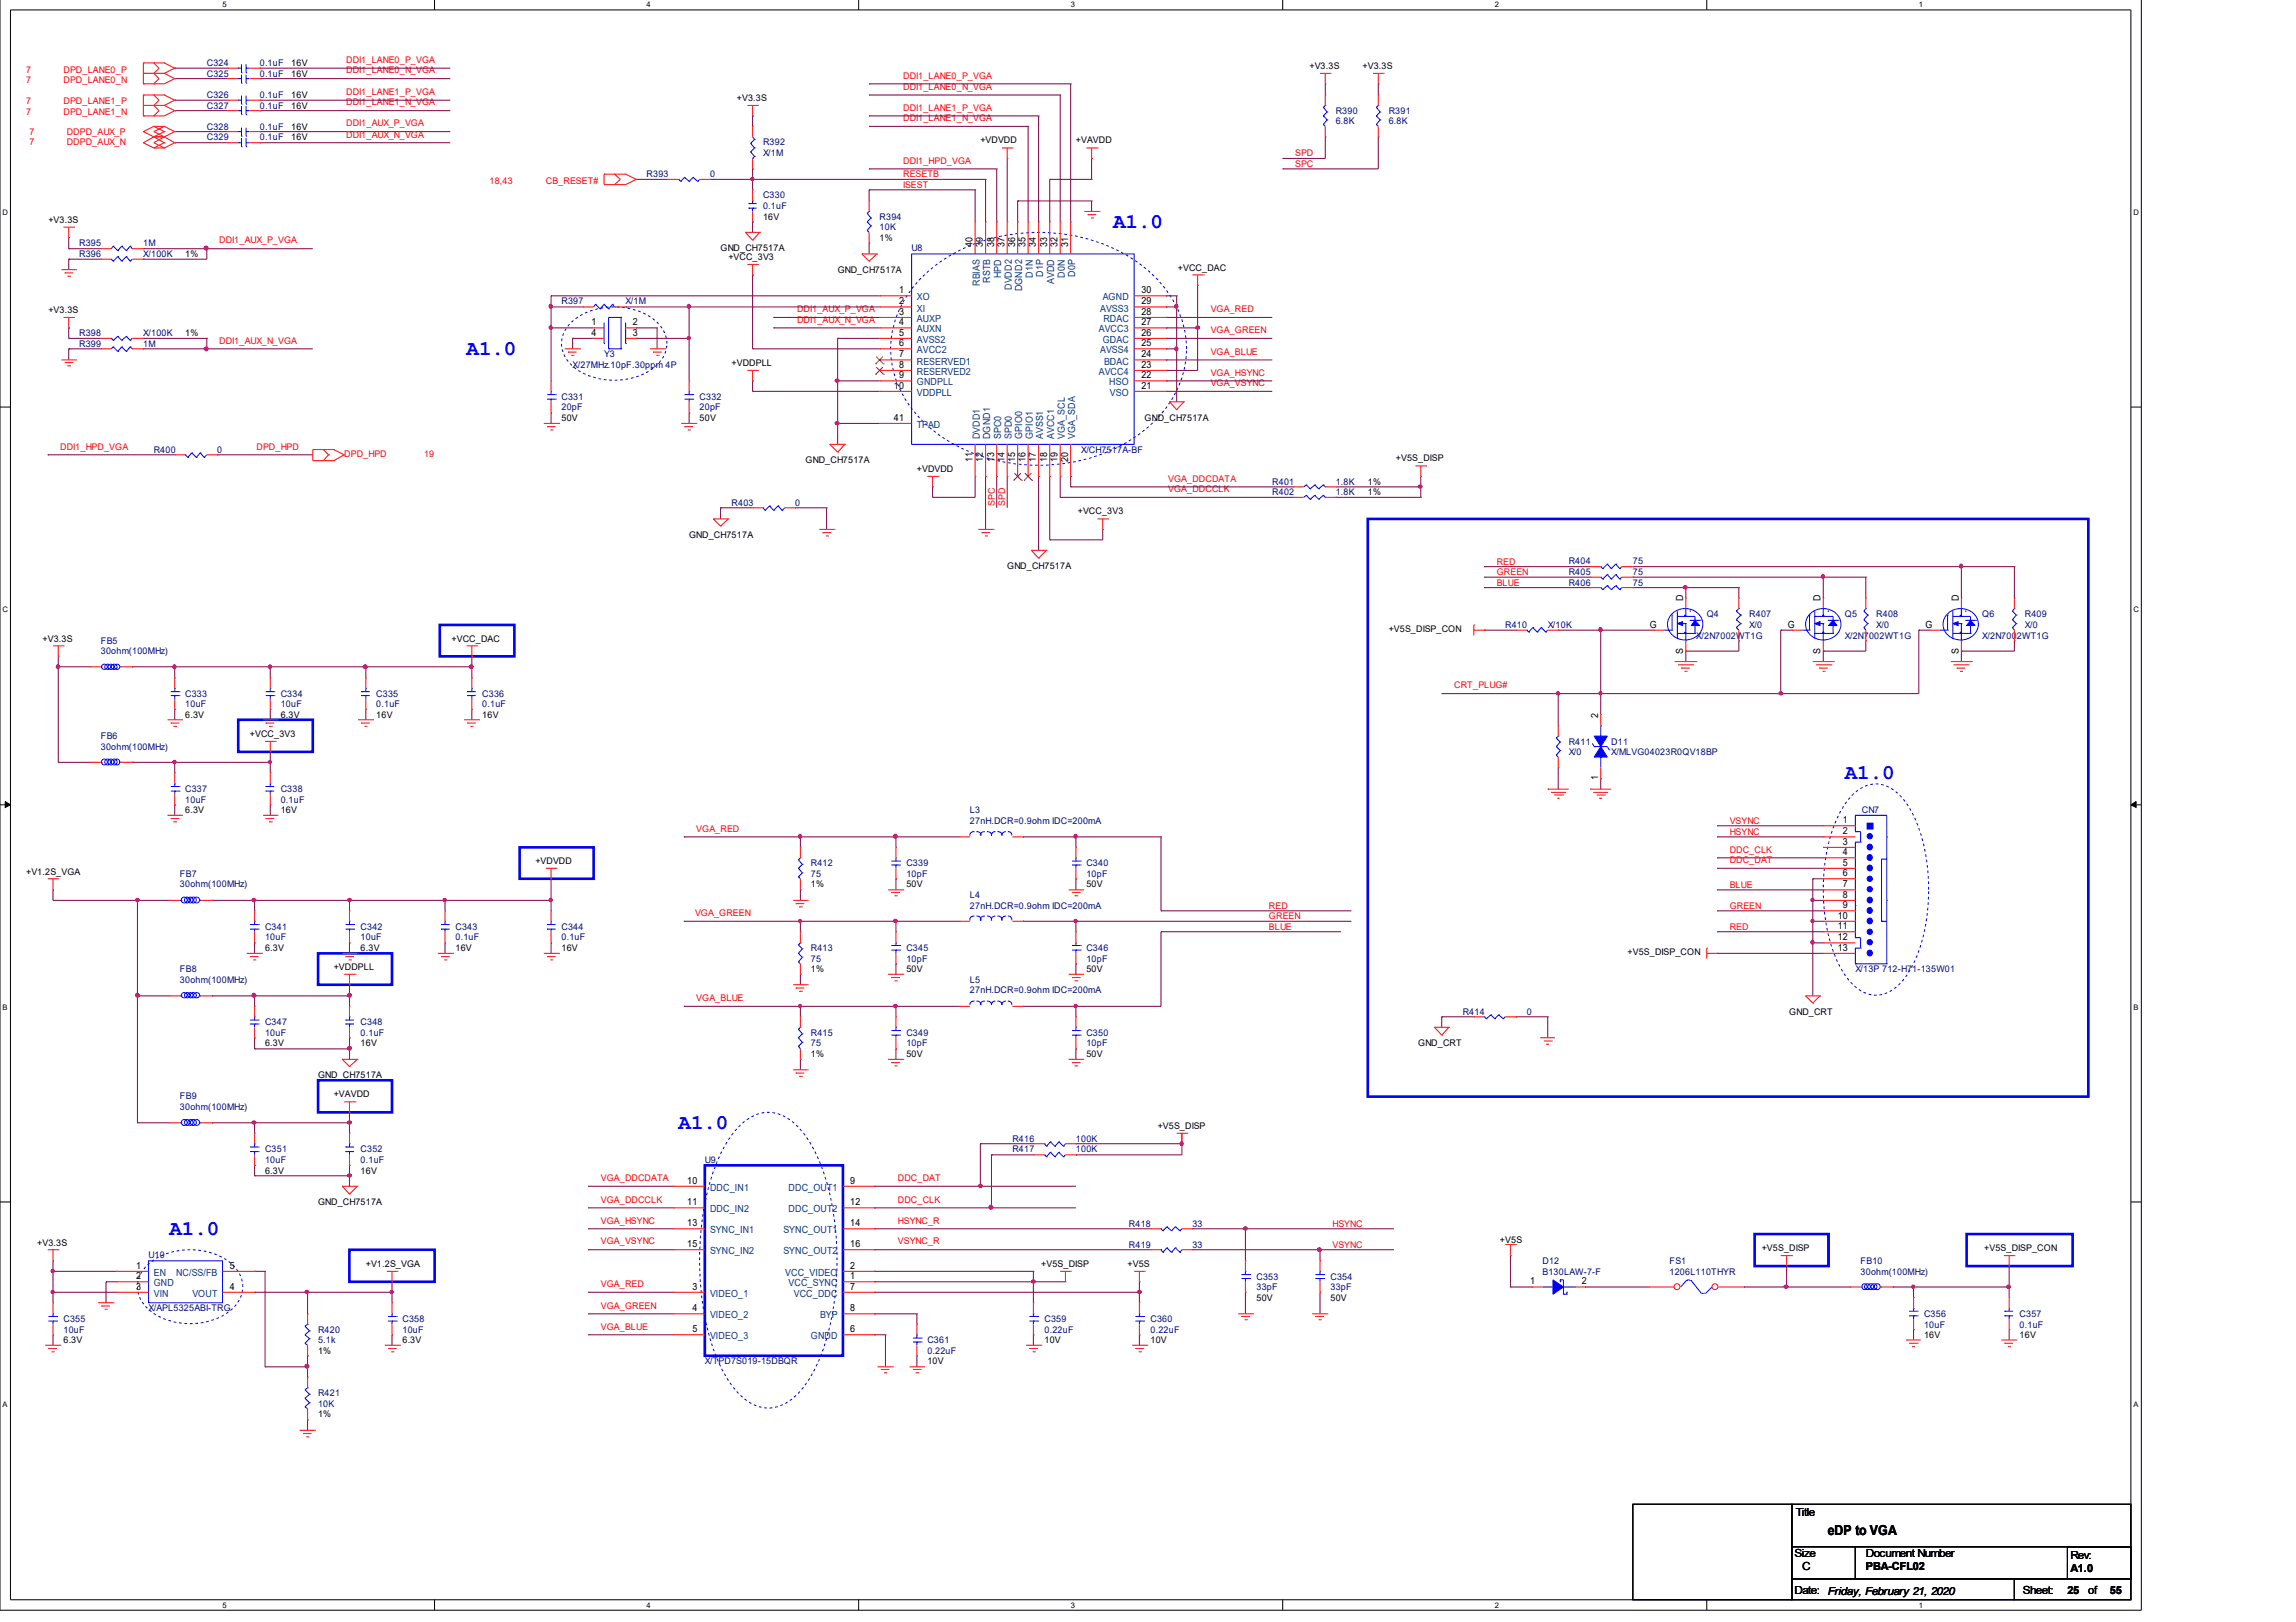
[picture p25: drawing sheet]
<svg xmlns="http://www.w3.org/2000/svg" width="297mm" height="210mm" viewBox="0 0 297 210" stroke-linecap="round" stroke-linejoin="round" font-family="sans-serif">
<defs><g id="words">
<g font-size="2.7" fill="#00f">
<text x="144" y="29.6">A1.0</text>
<text x="60.4" y="46">A1.0</text>
<text x="238.7" y="100.9">A1.0</text>
<text x="87.8" y="146.1">A1.0</text>
<text x="21.9" y="159.9">A1.0</text>
</g>
<text font-size="1.8" x="236.5" y="198.6">eDP to VGA</text>
<g font-size="1.4">
<text x="232.3" y="196.2">Title</text>
<text x="232.2" y="201.4">Size</text>
<text x="233.2" y="203.2">C</text>
<text x="241.4" y="201.4">Document Number</text>
<text x="241.4" y="203.2">PBA-CFL02</text>
<text x="267.9" y="201.7">Rev:</text>
<text x="267.9" y="203.4">A1.0</text>
<text x="232.2" y="206.3">Date:</text>
<text x="236.5" y="206.3">Friday, February 21, 2020</text>
<text x="261.7" y="206.3">Sheet:</text>
<text x="267.5" y="206.3">25</text>
<text x="270.2" y="206.3">of</text>
<text x="273" y="206.3">55</text>
</g>
<g font-size="1.3">
<text x="125.8" y="31.9" transform="rotate(-90 125.8 31.9)">40</text>
<text x="127.2" y="31.9" transform="rotate(-90 127.2 31.9)">39</text>
<text x="128.6" y="31.9" transform="rotate(-90 128.6 31.9)">38</text>
<text x="130" y="31.9" transform="rotate(-90 130 31.9)">37</text>
<text x="131.3" y="31.9" transform="rotate(-90 131.3 31.9)">36</text>
<text x="132.7" y="31.9" transform="rotate(-90 132.7 31.9)">35</text>
<text x="134" y="31.9" transform="rotate(-90 134 31.9)">34</text>
<text x="135.5" y="31.9" transform="rotate(-90 135.5 31.9)">33</text>
<text x="136.8" y="31.9" transform="rotate(-90 136.8 31.9)">32</text>
<text x="138.2" y="31.9" transform="rotate(-90 138.2 31.9)">31</text>
<text x="116.3" y="37.9">1</text>
<text x="116.3" y="39.4">2</text>
<text x="116.3" y="40.7">3</text>
<text x="147.7" y="40.7">28</text>
<text x="147.7" y="39.4">29</text>
<text x="147.7" y="37.9">30</text>
<text x="76.5" y="42.1">1</text>
<text x="76.5" y="43.4">4</text>
<text x="81.9" y="43.4">3</text>
<text x="81.9" y="42.1">2</text>
<text x="116.3" y="42.1">4</text>
<text x="116.3" y="43.4">5</text>
<text x="116.3" y="44.8">6</text>
<text x="116.3" y="46.2">7</text>
<text x="116.3" y="47.6">8</text>
<text x="147.7" y="47.6">23</text>
<text x="147.7" y="46.2">24</text>
<text x="147.7" y="44.8">25</text>
<text x="147.7" y="43.4">26</text>
<text x="147.7" y="42.1">27</text>
<text x="115.7" y="50.3">10</text>
<text x="116.3" y="49">9</text>
<text x="147.7" y="50.3">21</text>
<text x="147.7" y="49">22</text>
<text x="115.7" y="54.5">41</text>
<text x="125.8" y="59.8" transform="rotate(-90 125.8 59.8)">11</text>
<text x="127.2" y="59.8" transform="rotate(-90 127.2 59.8)">12</text>
<text x="128.6" y="59.8" transform="rotate(-90 128.6 59.8)">13</text>
<text x="130" y="59.8" transform="rotate(-90 130 59.8)">14</text>
<text x="131.3" y="59.8" transform="rotate(-90 131.3 59.8)">15</text>
<text x="132.7" y="59.8" transform="rotate(-90 132.7 59.8)">16</text>
<text x="134" y="59.8" transform="rotate(-90 134 59.8)">17</text>
<text x="135.5" y="59.8" transform="rotate(-90 135.5 59.8)">18</text>
<text x="136.8" y="59.8" transform="rotate(-90 136.8 59.8)">19</text>
<text x="138.2" y="59.8" transform="rotate(-90 138.2 59.8)">20</text>
<text x="217.8" y="77.8" transform="rotate(-90 217.8 77.8)">D</text>
<text x="235.5" y="77.8" transform="rotate(-90 235.5 77.8)">D</text>
<text x="253.4" y="77.8" transform="rotate(-90 253.4 77.8)">D</text>
<text x="213.4" y="81.2">G</text>
<text x="231.3" y="81.2">G</text>
<text x="249.1" y="81.2">G</text>
<text x="217.8" y="84.6" transform="rotate(-90 217.8 84.6)">S</text>
<text x="235.5" y="84.6" transform="rotate(-90 235.5 84.6)">S</text>
<text x="253.4" y="84.6" transform="rotate(-90 253.4 84.6)">S</text>
<text x="206.8" y="93" transform="rotate(-90 206.8 93)">2</text>
<text x="206.8" y="100.9" transform="rotate(-90 206.8 100.9)">1</text>
<text x="238.4" y="106.5">1</text>
<text x="238.4" y="108">2</text>
<text x="238.4" y="109.3">3</text>
<text x="238.4" y="110.7">4</text>
<text x="238.4" y="112">5</text>
<text x="238.4" y="113.4">6</text>
<text x="237.7" y="118.9">10</text>
<text x="238.4" y="114.8">7</text>
<text x="238.4" y="116.2">8</text>
<text x="238.4" y="117.5">9</text>
<text x="237.7" y="120.2">11</text>
<text x="237.7" y="121.7">12</text>
<text x="237.7" y="123">13</text>
<text x="88.9" y="153.2">10</text>
<text x="88.9" y="156">11</text>
<text x="110" y="153.2">9</text>
<text x="110" y="156">12</text>
<text x="88.9" y="158.7">13</text>
<text x="88.9" y="161.4">15</text>
<text x="110" y="158.7">14</text>
<text x="110" y="161.4">16</text>
<text x="17.6" y="164.2">1</text>
<text x="17.6" y="165.5">2</text>
<text x="17.6" y="166.9">3</text>
<text x="29.7" y="166.9">4</text>
<text x="29.7" y="164.2">5</text>
<text x="89.6" y="166.9">3</text>
<text x="110" y="164.2">2</text>
<text x="110" y="165.5">1</text>
<text x="110" y="166.9">7</text>
<text x="198" y="166.2">1</text>
<text x="204.6" y="166.2">2</text>
<text x="89.6" y="169.7">4</text>
<text x="89.6" y="172.4">5</text>
<text x="110" y="172.4">6</text>
<text x="110" y="169.7">8</text>
</g>
<g font-size="1.3" fill="#004080">
<text x="129.5" y="36" transform="rotate(-90 129.5 36)">HPD</text>
<text x="133.6" y="35.9" transform="rotate(-90 133.6 35.9)">D1N</text>
<text x="135" y="35.8" transform="rotate(-90 135 35.8)">D1P</text>
<text x="137.8" y="35.9" transform="rotate(-90 137.8 35.9)">D0N</text>
<text x="139.1" y="35.8" transform="rotate(-90 139.1 35.8)">D0P</text>
<text x="118.6" y="38.9">XO</text>
<text x="118.6" y="40.3">XI</text>
<text x="118.6" y="41.7">AUXP</text>
<text x="126.7" y="37" transform="rotate(-90 126.7 37)">RBIAS</text>
<text x="128.1" y="36.6" transform="rotate(-90 128.1 36.6)">RSTB</text>
<text x="130.9" y="37.5" transform="rotate(-90 130.9 37.5)">DVDD2</text>
<text x="132.2" y="37.7" transform="rotate(-90 132.2 37.7)">DGND2</text>
<text x="136.4" y="36.8" transform="rotate(-90 136.4 36.8)">AVDD</text>
<text x="142.3" y="40.3">AVSS3</text>
<text x="142.7" y="38.9">AGND</text>
<text x="142.7" y="41.7">RDAC</text>
<text x="118.6" y="43">AUXN</text>
<text x="118.6" y="44.4">AVSS2</text>
<text x="118.6" y="45.7">AVCC2</text>
<text x="118.6" y="47.2">RESERVED1</text>
<text x="142.2" y="43">AVCC3</text>
<text x="142.3" y="45.7">AVSS4</text>
<text x="142.7" y="44.4">GDAC</text>
<text x="142.8" y="47.2">BDAC</text>
<text x="118.6" y="48.5">RESERVED2</text>
<text x="118.6" y="49.9">GNDPLL</text>
<text x="118.6" y="51.2">VDDPLL</text>
<text x="142.2" y="48.5">AVCC4</text>
<text x="143.5" y="49.9">HSO</text>
<text x="143.6" y="51.2">VSO</text>
<text x="118.6" y="55.4">TPAD</text>
<text x="126.7" y="56.8" transform="rotate(-90 126.7 56.8)">DVDD1</text>
<text x="128.1" y="56.8" transform="rotate(-90 128.1 56.8)">DGND1</text>
<text x="129.5" y="56.8" transform="rotate(-90 129.5 56.8)">SPC0</text>
<text x="130.9" y="56.8" transform="rotate(-90 130.9 56.8)">SPD0</text>
<text x="132.2" y="56.8" transform="rotate(-90 132.2 56.8)">GPIO0</text>
<text x="133.6" y="56.8" transform="rotate(-90 133.6 56.8)">GPIO1</text>
<text x="135" y="56.8" transform="rotate(-90 135 56.8)">AVSS1</text>
<text x="136.4" y="56.8" transform="rotate(-90 136.4 56.8)">AVCC1</text>
<text x="137.8" y="56.8" transform="rotate(-90 137.8 56.8)">VGA_SCL</text>
<text x="139.1" y="56.8" transform="rotate(-90 139.1 56.8)">VGA_SDA</text>
<text x="91.9" y="154.1">DDC_IN1</text>
<text x="102" y="154.1">DDC_OUT1</text>
<text x="91.9" y="156.9">DDC_IN2</text>
<text x="91.9" y="159.6">SYNC_IN1</text>
<text x="101.3" y="159.6">SYNC_OUT1</text>
<text x="102" y="156.9">DDC_OUT2</text>
<text x="19.9" y="165.1">EN</text>
<text x="19.9" y="166.5">GND</text>
<text x="19.9" y="167.8">VIN</text>
<text x="22.8" y="165.1">NC/SS/FB</text>
<text x="24.9" y="167.8">VOUT</text>
<text x="91.9" y="167.8">VIDEO_1</text>
<text x="91.9" y="162.3">SYNC_IN2</text>
<text x="101.3" y="162.3">SYNC_OUT2</text>
<text x="101.6" y="165.1">VCC_VIDEO</text>
<text x="102" y="166.5">VCC_SYNC</text>
<text x="102.7" y="167.8">VCC_DDC</text>
<text x="91.9" y="170.6">VIDEO_2</text>
<text x="91.9" y="173.3">VIDEO_3</text>
<text x="104.9" y="173.3">GNDD</text>
<text x="106.1" y="170.6">BYP</text>
</g>
<g font-size="1.2" fill="#f00">
<text x="3.4" y="9.4">7</text>
<text x="3.4" y="10.8">7</text>
<text x="8.2" y="9.4">DPD_LANE0_P</text>
<text x="8.2" y="10.8">DPD_LANE0_N</text>
<text x="44.8" y="9.5">DDI1_LANE0_N_VGA</text>
<text x="44.8" y="8.1">DDI1_LANE0_P_VGA</text>
<text x="116.8" y="11.6">DDI1_LANE0_N_VGA</text>
<text x="116.8" y="10.2">DDI1_LANE0_P_VGA</text>
<text x="3.4" y="13.5">7</text>
<text x="3.4" y="14.8">7</text>
<text x="3.8" y="17.5">7</text>
<text x="8.2" y="13.5">DPD_LANE1_P</text>
<text x="8.2" y="14.8">DPD_LANE1_N</text>
<text x="8.6" y="17.5">DDPD_AUX_P</text>
<text x="44.8" y="16.4">DDI1_AUX_P_VGA</text>
<text x="44.8" y="17.8">DDI1_AUX_N_VGA</text>
<text x="44.8" y="13.6">DDI1_LANE1_N_VGA</text>
<text x="44.8" y="12.3">DDI1_LANE1_P_VGA</text>
<text x="116.8" y="15.7">DDI1_LANE1_N_VGA</text>
<text x="116.8" y="14.3">DDI1_LANE1_P_VGA</text>
<text x="3.8" y="18.8">7</text>
<text x="8.6" y="18.8">DDPD_AUX_N</text>
<text x="63.3" y="23.8">18,43</text>
<text x="70.6" y="23.8">CB_RESET#</text>
<text x="116.8" y="21.2">DDI1_HPD_VGA</text>
<text x="116.8" y="23">RESETB</text>
<text x="167.6" y="21.6">SPC</text>
<text x="167.6" y="20.2">SPD</text>
<text x="116.8" y="24.3">ISEST</text>
<text x="28.4" y="31.5">DDI1_AUX_P_VGA</text>
<text x="103.1" y="41.8">DDI1_AUX_N_VGA</text>
<text x="103.1" y="40.4">DDI1_AUX_P_VGA</text>
<text x="156.6" y="40.4">VGA_RED</text>
<text x="28.4" y="44.5">DDI1_AUX_N_VGA</text>
<text x="156.6" y="43.1">VGA_GREEN</text>
<text x="156.6" y="45.9">VGA_BLUE</text>
<text x="156.6" y="50">VGA_VSYNC</text>
<text x="156.6" y="48.6">VGA_HSYNC</text>
<text x="7.8" y="58.2">DDI1_HPD_VGA</text>
<text x="33.2" y="58.2">DPD_HPD</text>
<text x="44.5" y="59.2">DPD_HPD</text>
<text x="54.9" y="59.2">19</text>
<text x="128.7" y="65.5" transform="rotate(-90 128.7 65.5)">SPC</text>
<text x="130" y="65.5" transform="rotate(-90 130 65.5)">SPD</text>
<text x="151.1" y="63.7">VGA_DDCCLK</text>
<text x="151.1" y="62.3">VGA_DDCDATA</text>
<text x="193.6" y="73.1">RED</text>
<text x="193.6" y="74.4">GREEN</text>
<text x="193.6" y="75.8">BLUE</text>
<text x="188.1" y="89.1">CRT_PLUG#</text>
<text x="90.1" y="107.6">VGA_RED</text>
<text x="223.8" y="106.6">VSYNC</text>
<text x="223.8" y="108">HSYNC</text>
<text x="223.8" y="110.3">DDC_CLK</text>
<text x="223.8" y="111.7">DDC_DAT</text>
<text x="89.9" y="118.5">VGA_GREEN</text>
<text x="164.2" y="117.6">RED</text>
<text x="164.2" y="119">GREEN</text>
<text x="223.8" y="114.9">BLUE</text>
<text x="223.8" y="117.6">GREEN</text>
<text x="164.2" y="120.3">BLUE</text>
<text x="223.8" y="120.3">RED</text>
<text x="90.1" y="129.6">VGA_BLUE</text>
<text x="77.7" y="155.6">VGA_DDCCLK</text>
<text x="77.7" y="152.8">VGA_DDCDATA</text>
<text x="116.2" y="152.8">DDC_DAT</text>
<text x="116.2" y="155.6">DDC_CLK</text>
<text x="77.7" y="161.1">VGA_VSYNC</text>
<text x="77.7" y="158.3">VGA_HSYNC</text>
<text x="116.2" y="161.1">VSYNC_R</text>
<text x="116.2" y="158.3">HSYNC_R</text>
<text x="172.4" y="161.5">VSYNC</text>
<text x="172.4" y="158.8">HSYNC</text>
<text x="77.7" y="166.6">VGA_RED</text>
<text x="77.7" y="172.1">VGA_BLUE</text>
<text x="77.7" y="169.3">VGA_GREEN</text>
</g>
<g font-size="1.2" fill="#000080">
<text x="26.8" y="8.6">C324</text>
<text x="26.8" y="9.9">C325</text>
<text x="33.6" y="8.6">0.1uF</text>
<text x="33.6" y="9.9">0.1uF</text>
<text x="26.8" y="12.7">C326</text>
<text x="26.8" y="14.1">C327</text>
<text x="26.8" y="16.8">C328</text>
<text x="33.6" y="12.7">0.1uF</text>
<text x="33.6" y="14.1">0.1uF</text>
<text x="33.6" y="16.8">0.1uF</text>
<text x="172.8" y="14.7">R390</text>
<text x="172.8" y="16.1">6.8K</text>
<text x="179.7" y="14.7">R391</text>
<text x="179.7" y="16.1">6.8K</text>
<text x="26.8" y="18.1">C329</text>
<text x="33.6" y="18.1">0.1uF</text>
<text x="83.7" y="23">R393</text>
<text x="91.9" y="23">0</text>
<text x="98.7" y="18.8">R392</text>
<text x="98.7" y="20.2">X/1M</text>
<text x="98.7" y="25.7">C330</text>
<text x="98.7" y="27.1">0.1uF</text>
<text x="113.8" y="28.5">R394</text>
<text x="113.8" y="29.8">10K</text>
<text x="10.2" y="31.8">R395</text>
<text x="10.2" y="33.3">R396</text>
<text x="18.5" y="31.8">1M</text>
<text x="18.5" y="33.3">X/100K</text>
<text x="117.9" y="32.5">U8</text>
<text x="72.6" y="39.4">R397</text>
<text x="80.9" y="39.4">X/1M</text>
<text x="10.2" y="44.9">R399</text>
<text x="10.2" y="43.5">R398</text>
<text x="18.5" y="44.9">1M</text>
<text x="18.5" y="43.5">X/100K</text>
<text x="74.1" y="47.7">X/27MHz.10pF.30ppm 4P</text>
<text x="78.1" y="46.2">Y3</text>
<text x="72.6" y="51.7">C331</text>
<text x="72.6" y="53.1">20pF</text>
<text x="90.5" y="51.7">C332</text>
<text x="90.5" y="53.1">20pF</text>
<text x="19.9" y="58.6">R400</text>
<text x="28.1" y="58.6">0</text>
<text x="139.9" y="58.6">X/CH7517A-BF</text>
<text x="94.7" y="65.5">R403</text>
<text x="102.9" y="65.5">0</text>
<text x="164.6" y="64.1">R402</text>
<text x="164.6" y="62.8">R401</text>
<text x="172.8" y="64.1">1.8K</text>
<text x="172.8" y="62.8">1.8K</text>
<text x="202.9" y="73">R404</text>
<text x="202.9" y="75.8">R406</text>
<text x="202.9" y="74.4">R405</text>
<text x="211.2" y="73">75</text>
<text x="211.2" y="75.8">75</text>
<text x="211.2" y="74.4">75</text>
<text x="13" y="83.3">FB5</text>
<text x="194.7" y="81.3">R410</text>
<text x="200.2" y="81.3">X/10K</text>
<text x="219.5" y="82.6">X/2N7002WT1G</text>
<text x="220.8" y="79.9">Q4</text>
<text x="226.3" y="79.9">R407</text>
<text x="226.3" y="81.3">X/0</text>
<text x="238.7" y="79.9">Q5</text>
<text x="238.7" y="82.6">X/2N7002WT1G</text>
<text x="242.7" y="79.9">R408</text>
<text x="242.7" y="81.3">X/0</text>
<text x="256.5" y="79.9">Q6</text>
<text x="256.5" y="82.6">X/2N7002WT1G</text>
<text x="262" y="79.9">R409</text>
<text x="262" y="81.3">X/0</text>
<text x="13" y="84.7">30ohm(100MHz)</text>
<text x="13" y="95.7">FB6</text>
<text x="24" y="90.2">C333</text>
<text x="24" y="91.5">10uF</text>
<text x="36.3" y="90.2">C334</text>
<text x="36.3" y="91.5">10uF</text>
<text x="48.7" y="90.2">C335</text>
<text x="48.7" y="91.5">0.1uF</text>
<text x="62.4" y="90.2">C336</text>
<text x="62.4" y="91.5">0.1uF</text>
<text x="13" y="97">30ohm(100MHz)</text>
<text x="202.9" y="96.4">R411</text>
<text x="202.9" y="97.7">X/0</text>
<text x="208.4" y="96.4">D11</text>
<text x="208.4" y="97.7">X/MLVG04023R0QV18BP</text>
<text x="24" y="102.5">C337</text>
<text x="24" y="103.9">10uF</text>
<text x="36.3" y="102.5">C338</text>
<text x="36.3" y="103.9">0.1uF</text>
<text x="125.5" y="105.3">L3</text>
<text x="125.5" y="106.6">27nH.DCR=0.9ohm IDC=200mA</text>
<text x="240.9" y="105.3">CN7</text>
<text x="23.3" y="113.5">FB7</text>
<text x="104.9" y="112.1">R412</text>
<text x="104.9" y="113.5">75</text>
<text x="117.3" y="112.1">C339</text>
<text x="117.3" y="113.5">10pF</text>
<text x="140.5" y="112.1">C340</text>
<text x="140.5" y="113.5">10pF</text>
<text x="23.3" y="114.8">30ohm(100MHz)</text>
<text x="125.5" y="116.3">L4</text>
<text x="125.5" y="117.6">27nH.DCR=0.9ohm IDC=200mA</text>
<text x="23.3" y="125.8">FB8</text>
<text x="34.3" y="120.3">C341</text>
<text x="34.3" y="121.7">10uF</text>
<text x="46.7" y="120.3">C342</text>
<text x="46.7" y="121.7">10uF</text>
<text x="58.9" y="120.3">C343</text>
<text x="58.9" y="121.7">0.1uF</text>
<text x="72.6" y="120.3">C344</text>
<text x="72.6" y="121.7">0.1uF</text>
<text x="104.9" y="123.1">R413</text>
<text x="104.9" y="124.5">75</text>
<text x="117.3" y="123.1">C345</text>
<text x="117.3" y="124.5">10pF</text>
<text x="140.5" y="123.1">C346</text>
<text x="140.5" y="124.5">10pF</text>
<text x="240" y="125.8">X/13P 712-H71-135W01</text>
<text x="23.3" y="127.2">30ohm(100MHz)</text>
<text x="125.5" y="127.2">L5</text>
<text x="125.5" y="128.5">27nH.DCR=0.9ohm IDC=200mA</text>
<text x="189.2" y="131.3">R414</text>
<text x="197.5" y="131.3">0</text>
<text x="34.3" y="132.7">C347</text>
<text x="34.3" y="134">10uF</text>
<text x="46.7" y="132.7">C348</text>
<text x="46.7" y="134">0.1uF</text>
<text x="104.9" y="134">R415</text>
<text x="104.9" y="135.4">75</text>
<text x="117.3" y="134">C349</text>
<text x="117.3" y="135.4">10pF</text>
<text x="140.5" y="134">C350</text>
<text x="140.5" y="135.4">10pF</text>
<text x="23.3" y="142.3">FB9</text>
<text x="23.3" y="143.7">30ohm(100MHz)</text>
<text x="34.3" y="149.1">C351</text>
<text x="46.7" y="149.1">C352</text>
<text x="131" y="149.1">R417</text>
<text x="131" y="147.8">R416</text>
<text x="139.2" y="149.1">100K</text>
<text x="139.2" y="147.8">100K</text>
<text x="34.3" y="150.6">10uF</text>
<text x="46.7" y="150.6">0.1uF</text>
<text x="91.2" y="150.6">U9</text>
<text x="146" y="158.8">R418</text>
<text x="146" y="161.5">R419</text>
<text x="154.3" y="158.8">33</text>
<text x="154.3" y="161.5">33</text>
<text x="19.2" y="162.8">U10</text>
<text x="162.6" y="165.6">C353</text>
<text x="162.6" y="167">33pF</text>
<text x="172.1" y="165.6">C354</text>
<text x="172.1" y="167">33pF</text>
<text x="199.6" y="163.6">D12</text>
<text x="199.6" y="164.9">B130LAW-7-F</text>
<text x="216" y="163.6">FS1</text>
<text x="216" y="164.9">1206L110THYR</text>
<text x="240.7" y="163.6">FB10</text>
<text x="240.7" y="164.9">30ohm(100MHz)</text>
<text x="8.2" y="171.1">C355</text>
<text x="8.2" y="172.5">10uF</text>
<text x="19.2" y="169.7">X/APL5325ABI-TRG</text>
<text x="41.1" y="172.5">R420</text>
<text x="41.1" y="173.8">5.1k</text>
<text x="52.1" y="171.1">C358</text>
<text x="52.1" y="172.5">10uF</text>
<text x="120" y="173.8">C361</text>
<text x="135.1" y="171.1">C359</text>
<text x="135.1" y="172.5">0.22uF</text>
<text x="148.8" y="171.1">C360</text>
<text x="148.8" y="172.5">0.22uF</text>
<text x="248.9" y="170.4">C356</text>
<text x="248.9" y="171.8">10uF</text>
<text x="261.3" y="170.4">C357</text>
<text x="261.3" y="171.8">0.1uF</text>
<text x="91.2" y="176.5">X/TPD7S019-15DBQR</text>
<text x="120" y="175.2">0.22uF</text>
<text x="41.1" y="180.7">R421</text>
<text x="41.1" y="182">10K</text>
</g>
<g font-size="1.2">
<text x="37.7" y="8.6">16V</text>
<text x="37.7" y="9.9">16V</text>
<text x="169.4" y="9">+V3.3S</text>
<text x="176.3" y="9">+V3.3S</text>
<text x="37.7" y="12.7">16V</text>
<text x="37.7" y="14.1">16V</text>
<text x="37.7" y="16.8">16V</text>
<text x="95.3" y="13.1">+V3.3S</text>
<text x="37.7" y="18.1">16V</text>
<text x="126.8" y="18.6">+VDVDD</text>
<text x="139.2" y="18.6">+VAVDD</text>
<text x="6.3" y="28.9">+V3.3S</text>
<text x="98.7" y="28.5">16V</text>
<text x="24" y="33.3">1%</text>
<text x="93.2" y="32.5">GND_CH7517A</text>
<text x="94.2" y="33.6">+VCC_3V3</text>
<text x="108.4" y="35.3">GND_CH7517A</text>
<text x="113.8" y="31.2">1%</text>
<text x="152.4" y="35.1">+VCC_DAC</text>
<text x="6.3" y="40.5">+V3.3S</text>
<text x="24" y="43.5">1%</text>
<text x="94.7" y="47.3">+VDDPLL</text>
<text x="72.6" y="54.5">50V</text>
<text x="90.5" y="54.5">50V</text>
<text x="104.2" y="60">GND_CH7517A</text>
<text x="148.1" y="54.5">GND_CH7517A</text>
<text x="180.6" y="59.7">+V5S_DISP</text>
<text x="118.6" y="61.1">+VDVDD</text>
<text x="177" y="64.1">1%</text>
<text x="177" y="62.8">1%</text>
<text x="89.2" y="69.6">GND_CH7517A</text>
<text x="139.4" y="66.6">+VCC_3V3</text>
<text x="130.3" y="73.7">GND_CH7517A</text>
<text x="5.5" y="83.1">+V3.3S</text>
<text x="58.4" y="83.1">+VCC_DAC</text>
<text x="179.7" y="81.8">+V5S_DISP_CON</text>
<text x="24" y="92.9">6.3V</text>
<text x="32.3" y="95.3">+VCC_3V3</text>
<text x="36.3" y="92.9">6.3V</text>
<text x="48.7" y="92.9">16V</text>
<text x="62.4" y="92.9">16V</text>
<text x="24" y="105.3">6.3V</text>
<text x="36.3" y="105.3">16V</text>
<text x="3.4" y="113.2">+V1.2S_VGA</text>
<text x="69.3" y="111.9">+VDVDD</text>
<text x="104.9" y="114.8">1%</text>
<text x="117.3" y="114.8">50V</text>
<text x="140.5" y="114.8">50V</text>
<text x="34.3" y="123.1">6.3V</text>
<text x="43.2" y="125.6">+VDDPLL</text>
<text x="46.7" y="123.1">6.3V</text>
<text x="58.9" y="123.1">16V</text>
<text x="72.6" y="123.1">16V</text>
<text x="104.9" y="125.8">1%</text>
<text x="117.3" y="125.8">50V</text>
<text x="140.5" y="125.8">50V</text>
<text x="210.6" y="123.6">+V5S_DISP_CON</text>
<text x="231.5" y="131.3">GND_CRT</text>
<text x="34.3" y="135.4">6.3V</text>
<text x="46.7" y="135.4">16V</text>
<text x="104.9" y="136.8">1%</text>
<text x="117.3" y="136.8">50V</text>
<text x="140.5" y="136.8">50V</text>
<text x="183.5" y="135.4">GND_CRT</text>
<text x="41.1" y="139.5">GND_CH7517A</text>
<text x="43.2" y="142">+VAVDD</text>
<text x="149.8" y="146.1">+V5S_DISP</text>
<text x="34.3" y="151.9">6.3V</text>
<text x="41.1" y="156">GND_CH7517A</text>
<text x="46.7" y="151.9">16V</text>
<text x="4.8" y="161.2">+V3.3S</text>
<text x="194.1" y="160.8">+V5S</text>
<text x="227.9" y="161.9">+V5S_DISP</text>
<text x="256.7" y="161.9">+V5S_DISP_CON</text>
<text x="47.3" y="163.9">+V1.2S_VGA</text>
<text x="134.7" y="163.9">+V5S_DISP</text>
<text x="145.9" y="163.9">+V5S</text>
<text x="8.2" y="173.8">6.3V</text>
<text x="52.1" y="173.8">6.3V</text>
<text x="135.1" y="173.8">10V</text>
<text x="148.8" y="173.8">10V</text>
<text x="162.6" y="168.3">50V</text>
<text x="172.1" y="168.3">50V</text>
<text x="248.9" y="173.2">16V</text>
<text x="261.3" y="173.2">16V</text>
<text x="41.1" y="175.2">1%</text>
<text x="120" y="176.5">10V</text>
<text x="41.1" y="183.4">1%</text>
</g>
<g font-size="1">
<text x="28.8" y=".9">5</text>
<text x="83.7" y=".9">4</text>
<text x="138.5" y=".9">3</text>
<text x="193.4" y=".9">2</text>
<text x="248.2" y=".9">1</text>
<text x=".3" y="27.8">D</text>
<text x="276" y="27.8">D</text>
<text x=".3" y="79.2">C</text>
<text x="276" y="79.2">C</text>
<text x=".3" y="130.7">B</text>
<text x="276" y="130.7">B</text>
<text x=".3" y="182">A</text>
<text x="276" y="182">A</text>
<text x="28.8" y="208">5</text>
<text x="83.7" y="208">4</text>
<text x="138.5" y="208">3</text>
<text x="193.4" y="208">2</text>
<text x="248.2" y="208">1</text>
</g>
</g></defs>
<path d="M0 -.1v208.5h277v-208.5M1.4 1.3h274.3v205.7h-274.3z" fill="none" stroke="#000" stroke-width=".13"/>
<g fill="#fff">
<path d="M28.8 .1h.4v1h-.4z"/>
<path d="M28.8 207.2h.4v1h-.4z"/>
</g>
<path d="M56.2 -.1v1.4M56.2 207v1.4" fill="none" stroke="#000" stroke-width=".13"/>
<g fill="#fff">
<path d="M83.7 .1h.4v1h-.4z"/>
<path d="M83.7 207.2h.4v1h-.4z"/>
</g>
<path d="M111.1 -.1v1.4M111.1 207v1.4" fill="none" stroke="#000" stroke-width=".13"/>
<g fill="#fff">
<path d="M138.5 .1h.4v1h-.4z"/>
<path d="M138.5 207.2h.4v1h-.4z"/>
</g>
<path d="M165.9 -.1v1.4M165.9 207v1.4" fill="none" stroke="#000" stroke-width=".13"/>
<g fill="#fff">
<path d="M193.4 .1h.4v1h-.4z"/>
<path d="M193.4 207.2h.4v1h-.4z"/>
</g>
<path d="M220.8 -.1v1.4M220.8 207v1.4" fill="none" stroke="#000" stroke-width=".13"/>
<g fill="#fff">
<path d="M248.2 .1h.5v1h-.5z"/>
<path d="M248.2 207.2h.5v1h-.5z"/>
<path d="M.3 26.9h.5v1.1h-.5z"/>
<path d="M276 26.9h.5v1.1h-.5z"/>
<path d="M.3 78.3h.5v1h-.5z"/>
<path d="M276 78.3h.5v1h-.5z"/>
</g>
<path d="M0 52.7h1.4M275.7 52.7h1.3" fill="none" stroke="#000" stroke-width=".13"/>
<g fill="#fff">
<path d="M.3 129.8h.5v1h-.5z"/>
<path d="M276 129.8h.5v1h-.5z"/>
</g>
<path d="M0 104.2h1.4M275.7 104.2h1.3" fill="none" stroke="#000" stroke-width=".13"/>
<path d="M.7 103.7l.7 .5-.7 .3zM275.7 104.2l.7-.5v.8z" fill="#000" stroke="#000" stroke-width=".13"/>
<g fill="#fff">
<path d="M.3 181.2h.5v1h-.5z"/>
<path d="M276 181.2h.5v1h-.5z"/>
</g>
<path d="M0 155.5h1.4M275.7 155.5h1.3M211.2 194.7h20.6v12.3h-20.6zM231.8 194.7h43.9v5.5h-43.9zM231.8 200.2h8.2v4.1h-8.2zM231.8 204.3h28.8v2.7h-28.8zM240 200.2h35.7v4.1h-35.7zM260.6 204.3h15.1v2.7h-15.1zM267.5 200.2h8.2v4.1h-8.2z" fill="none" stroke="#000" stroke-width=".13"/>
<path d="M177 67.2h93.2v74.7h-93.2zM30.8 93.1h9.7v4.2h-9.7zM56.9 80.9h9.6v4h-9.6zM67.2 109.7h9.6v4h-9.6zM41.1 123.4h9.6v4h-9.6zM41.1 139.8h9.6v4.1h-9.6zM227 159.7h9.6v4.1h-9.6zM254.4 159.7h13.7v4.1h-13.7zM45.2 161.7h11v4.2h-11z" fill="none" stroke="#00f" stroke-width=".34"/>
<path d="M119.1 36a21.5 21.5 0 0 1 17.1-5.9 20.3 20.3 0 0 1 14.4 7 12.5 12.5 0 0 1-1 17.2 21.5 21.5 0 0 1-17.1 5.8 20.3 20.3 0 0 1-14.4-7 12.5 12.5 0 0 1 1-17.1zM74 41.7a8.8 8.8 0 0 1 11 0 3.6 3.6 0 0 1 0 5.6 8.8 8.8 0 0 1-11 0 3.6 3.6 0 0 1 0-5.6zM239.5 103a4 4 0 0 1 6.4 0 14.7 14.7 0 0 1 3.2 7.2 25.2 25.2 0 0 1-1.3 14 8.6 8.6 0 0 1-3.4 4.2 4 4 0 0 1-4.9-1.2 14.7 14.7 0 0 1-3.2-7.1 25.2 25.2 0 0 1 1.3-14.1l1.2-2.1zM95.7 145.7a4.8 4.8 0 0 1 7.4 0 17.4 17.4 0 0 1 4 7.7 38.5 38.5 0 0 1-.5 21 13.9 13.9 0 0 1-4.4 6.8 4.5 4.5 0 0 1-5.6 0 13.9 13.9 0 0 1-4.4-6.8 38.1 38.1 0 0 1 0-22.6 16.3 16.3 0 0 1 3.5-6.1zM19.1 163.7a8.7 8.7 0 0 1 11 0 3.7 3.7 0 0 1 0 5.6 8.7 8.7 0 0 1-11 0 3.7 3.7 0 0 1 0-5.6z" fill="none" stroke="#00f" stroke-width=".13" stroke-dasharray=".4 .4 .4 .4 .4 .4 .4 .4" stroke-linecap="butt"/>
<g fill="none" stroke="#800040" stroke-width=".13">
<path d="M22.6 8.8h.1M22.6 18.5h.1M22.6 17h.1M22.6 10.2h.1M22.6 13h.1M22.6 14.3h.1M22.6 8.8h6.9M22.6 10.2h6.9M22.6 18.5h6.9M22.6 17h6.9M22.6 13h6.9M22.6 14.3h6.9"/>
<path d="M33.6 10.2h.1M33.6 8.8h.1M33.6 17h.1M33.6 18.5h.1M33.6 14.3h.1M33.6 13h.1M33.6 8.8h24.7M33.6 10.2h24.7M33.6 18.5h24.7M33.6 17h24.7M33.6 13h24.7M33.6 14.3h24.7"/>
<path d="M97.4 15h.1M97.4 15v1.4M112.4 12.3h.1M112.4 10.9h.1M112.4 16.4h.1M112.4 15h.1M112.4 12.3h24.8M112.4 10.9h26.1M112.4 16.4h20.6M112.4 15h22M133 16.4h.1M133 16.4v12.3"/>
<path d="M134.4 15h.1M134.4 15v13.7M137.2 12.3h.1M137.2 12.3v16.4M138.5 10.9h.1M138.5 10.9v17.8M171.4 17.7h.1M171.4 10.9h.1M171.4 10.9v1.4M171.4 17.7v2.8h-5.5M178.3 17.7h.1M178.3 10.9h.1"/>
<path d="M178.3 17.7v4.2h-12.4M178.3 10.9v1.4M8.9 30.7h.1M8.9 32.2h.1M8.9 33.5h.1M8.9 30.7v1.5M8.9 33.5v1.4M8.9 32.2h4.1M8.9 33.5h4.1M18.5 33.5h.1M18.5 32.2h.1M18.5 32.2h22"/>
<path d="M26.8 32.2h.1M26.8 32.2v1.3h-8.3M71.3 39.7h.1M71.3 38.3h.1M71.3 39.7h4.1M71.3 38.3h42.5M71.3 38.3v11M80.9 39.7h.1M80.9 39.7h32.9M82.3 23.2h.1M82.3 23.2h4.1M89.2 39.7h.1"/>
<path d="M89.2 39.7v9.6M91.9 23.2h35.6M97.4 21.9h.1M97.4 23.2h.1M97.4 28.7h.1M97.4 35.6h.1M97.4 21.9v2.7M97.4 28.7v1.4M97.4 35.6v9.5M112.4 24.6h.1M112.4 21.9h.1M112.4 31.4h.1"/>
<path d="M112.4 24.6h13.8M112.4 21.9h16.5M112.4 24.6v1.4M112.4 31.4v1.5M126.2 24.6h.1M126.2 24.6v4.1M127.5 23.2h.1M127.5 23.2v5.5M128.9 21.9h.1M128.9 21.9v6.8M130.3 20.5h.1M130.3 20.5v8.2"/>
<path d="M131.7 26h.1M131.7 26v2.7M131.7 26h9.5M135.8 23.2h.1M135.8 23.2v5.5M135.8 23.2h5.4M141.2 20.5h.1M141.2 23.2h.1M141.2 26h.1M141.2 20.5v2.7M141.2 26v1.4M150.9 39.7h.1"/>
<path d="M150.9 38.3h.1M150.9 39.7h1.3M150.9 38.3h1.3M152.2 39.7h.1M152.2 38.3h.1M152.2 38.3v13.7M154.9 36.9h.1M154.9 36.9v11h-4M165.9 21.9h.1M165.9 20.5h.1M6.2 58.9h.1M6.2 58.9h16.4"/>
<path d="M8.9 45.1h.1M8.9 43.8h.1M8.9 42.4h.1M8.9 43.8h4.1M8.9 45.1h4.1M8.9 42.4v1.4M8.9 45.1v1.5M18.5 43.8h.1M18.5 45.1h.1M18.5 43.8h8.3M18.5 45.1h22M26.8 45.1h.1"/>
<path d="M26.8 43.8h.1M26.8 43.8v1.3M28.1 58.9h.1M28.1 58.9h12.4M71.3 42.4h.1M71.3 53.4h.1M71.3 42.4h5.5M71.3 53.4v1.4M74.1 43.8h.1M74.1 43.8h2.7M74.1 43.8v1.3M82.3 42.4h.1"/>
<path d="M82.3 43.8h.1M82.3 42.4h2.7M82.3 43.8h6.9M85 42.4h.1M85 42.4v2.7M89.2 53.4h.1M89.2 43.8h.1M89.2 53.4v1.4M97.4 50.6h.1M97.4 45.1h.1M97.4 49.3h.1M97.4 49.3v1.3"/>
<path d="M97.4 50.6h16.4M97.4 45.1h16.4M100.1 42.4h.1M100.1 41.1h.1M100.1 42.4h13.7M100.1 41.1h13.7M108.4 54.8h.1M108.4 43.8h.1M108.4 49.3h.1M108.4 43.8h5.4M108.4 49.3h5.4M108.4 54.8h5.4"/>
<path d="M108.4 43.8v13.7M150.9 50.6h.1M150.9 42.4h.1M150.9 43.8h.1M150.9 46.6h.1M150.9 45.1h.1M150.9 49.3h.1M150.9 41.1h.1M150.9 47.9h.1M150.9 50.6h13.7M150.9 42.4h4M150.9 43.8h13.7"/>
<path d="M150.9 46.6h13.7M150.9 45.1h1.3M150.9 41.1h13.7M150.9 49.3h13.7M152.2 45.1h.1M154.9 42.4h.1M93.2 65.7h.1M93.2 65.7v1.5M93.2 65.7h4.2M102.9 65.7h.1M102.9 65.7h4M106.9 65.7h.1"/>
<path d="M106.9 65.7v2.8M120.6 63h.1M120.6 64.4h.1M120.6 63v1.4M126.2 61.7h.1M126.2 61.7v2.7h-5.6M127.5 61.7h.1M127.5 61.7v6.8M128.9 61.7h.1M128.9 61.7v4M130.3 61.7h.1M130.3 61.7v4"/>
<path d="M134.4 61.7h.1M134.4 61.7v9.5M135.8 61.7h.1M135.8 69.9h.1M135.8 61.7v8.2M137.2 64.4h.1M137.2 61.7h.1M137.2 64.4h30.1M137.2 61.7v2.7M138.5 61.7h.1M138.5 63h.1M138.5 61.7v1.3"/>
<path d="M138.5 63h28.8M142.7 68.5h.1M142.7 68.5v1.4h-6.9M172.8 64.4h.1M172.8 64.4h11M172.8 63h11M183.8 64.4h.1M183.8 61.7h.1M183.8 63h.1M183.8 61.7v2.7M192 73.3h.1M192 74.7h.1"/>
<path d="M192 76h.1M192 76h13.7M192 73.3h13.7M192 74.7h13.7M211.2 76h.1M211.2 73.3h.1M211.2 74.7h.1M211.2 76h13.8M211.2 73.3h49.4M211.2 74.7h30.2M218.1 76h.1M218.1 76v1.4"/>
<path d="M225 76h.1M225 76v1.4M235.9 74.7h.1M235.9 74.7v2.7M241.4 74.7h.1M241.4 74.7v2.7M253.7 73.3h.1M253.7 73.3v4.1M260.6 73.3h.1M260.6 73.3v4.1M7.5 86.3h.1M7.5 98.7h.1"/>
<path d="M7.5 84.9h.1M7.5 98.7h4.2M7.5 86.3h4.2M7.5 84.9v13.8M17.1 98.7h.1M17.1 86.3h.1M17.1 98.7h17.9M17.1 86.3h43.9M22.6 91.8h.1M22.6 86.3h.1M22.6 98.7h.1M22.6 86.3v1.4"/>
<path d="M22.6 91.8v1.3M22.6 98.7v1.3M35 86.3h.1M35 98.7h.1M35 91.8h.1M35 97.3h.1M35 86.3v1.4M35 91.8v1.3M35 97.3v2.7M47.3 91.8h.1M47.3 86.3h.1M47.3 86.3v1.4"/>
<path d="M47.3 91.8v1.3M61 91.8h.1M61 86.3h.1M61 84.9h.1M61 84.9v2.8M61 91.8v1.3M186.5 89.8h.1M192 81.5h.1M192 81.5h4.1M201.6 81.5h.1M201.6 99.3h.1M201.6 89.8h.1"/>
<path d="M201.6 81.5h12.4M201.6 89.8v4.1M201.6 99.3v2.8M207.1 89.8h.1M207.1 81.5h.1M207.1 81.5v11M218.1 84.3h.1M218.1 84.3v1.3M225 82.9h.1M225 82.9v1.4h-6.9M230.4 81.5h.1M230.4 89.8h.1"/>
<path d="M230.4 81.5h1.4M230.4 81.5v8.3M235.9 84.3h.1M235.9 84.3v1.3M241.4 82.9h.1M241.4 82.9v1.4h-5.5M248.2 81.5h.1M248.2 81.5h1.4M248.2 81.5v8.3h-61.7M253.7 84.3h.1M253.7 84.3v1.3M260.6 82.9h.1"/>
<path d="M260.6 82.9v1.4h-6.9M6.9 115.2h.1M6.9 116.5h.1M6.9 115.2v1.3M6.9 116.5h15M17.8 116.5h.1M17.8 116.5v28.8M22.6 104.2h.1M22.6 104.2v1.3M27.4 116.5h.1M27.4 116.5h43.9M32.9 116.5h.1"/>
<path d="M32.9 116.5v1.4M35 104.2h.1M35 104.2v1.3M45.2 116.5h.1M45.2 116.5v1.4M57.6 116.5h.1M57.6 116.5v1.4M71.3 116.5h.1M71.3 113.7h.1M71.3 113.7v4.2M88.5 108.3h.1M88.5 119.2h.1"/>
<path d="M88.5 119.2h35.6M88.5 108.3h35.6M103.5 119.2h.1M103.5 108.3h.1M103.5 115.2h.1M103.5 108.3v1.4M103.5 115.2v1.3M103.5 119.2v1.4M115.9 119.2h.1M115.9 108.3h.1M115.9 113.7h.1M115.9 108.3v1.4"/>
<path d="M115.9 113.7v1.5M115.9 119.2v1.4M132.3 108.3h.1M132.3 119.2h.1M132.3 119.2h42.5M132.3 108.3h17.9M139.2 113.7h.1M139.2 108.3h.1M139.2 119.2h.1M139.2 108.3v1.4M139.2 113.7v1.5M139.2 119.2v1.4"/>
<path d="M150.2 117.9h.1M150.2 108.3h.1M150.2 117.9h24.6M150.2 108.3v9.6M207.1 100.8h.1M207.1 100.8v1.3M222.2 115.2h.1M222.2 117.9h.1M222.2 106.9h.1M222.2 108.3h.1M222.2 111h.1M222.2 112.4h.1"/>
<path d="M222.2 108.3h13.7M222.2 117.9h13.7M222.2 115.2h13.7M222.2 106.9h13.7M222.2 111h13.7M222.2 112.4h13.7M234.5 119.2h.1M234.5 116.5h.1M234.5 113.7h.1M234.5 119.2h1.4M234.5 116.5h1.4M234.5 113.7v15.2"/>
<path d="M234.5 113.7h1.4M17.8 128.9h.1M17.8 128.9h4.1M27.4 128.9h.1M27.4 128.9h17.8M32.9 128.9h.1M32.9 135.7h.1M32.9 134.3h.1M32.9 122h.1M32.9 122v1.4M32.9 128.9v1.3M32.9 134.3v1.4"/>
<path d="M32.9 135.7h12.3M45.2 127.4h.1M45.2 128.9h.1M45.2 135.7h.1M45.2 134.3h.1M45.2 122h.1M45.2 122v1.4M45.2 127.4v2.8M45.2 134.3v2.8M57.6 122h.1M57.6 122v1.4M71.3 122h.1"/>
<path d="M71.3 122v1.4M88.5 130.2h.1M88.5 130.2h35.6M103.5 130.2h.1M103.5 137.1h.1M103.5 126.1h.1M103.5 126.1v1.3M103.5 130.2v1.4M103.5 137.1v1.3M115.9 124.7h.1M115.9 130.2h.1M115.9 135.7h.1"/>
<path d="M115.9 124.7v1.4M115.9 130.2v1.4M115.9 135.7v1.4M132.3 130.2h.1M139.2 124.7h.1M139.2 135.7h.1M139.2 130.2h.1M139.2 124.7v1.4M139.2 130.2v1.4M139.2 135.7v1.4M150.2 120.6h.1M150.2 120.6v9.6h-17.9"/>
<path d="M150.2 120.6h23.3M186.5 131.6h.1M186.5 131.6v1.3M186.5 131.6h4.2M196.1 131.6h.1M196.1 131.6h4.1M200.2 131.6h.1M200.2 131.6v2.7M222.2 120.6h.1M222.2 123.4h.1M222.2 120.6h13.7M222.2 123.4h13.7"/>
<path d="M234.5 122h.1M234.5 122h1.4M17.8 145.3h.1M17.8 145.3h4.1M27.4 145.3h.1M27.4 145.3h17.8M32.9 145.3h.1M32.9 150.8h.1M32.9 152.2h.1M32.9 145.3v1.4M32.9 150.8v1.4M32.9 152.2h12.3"/>
<path d="M45.2 143.9h.1M45.2 150.8h.1M45.2 145.3h.1M45.2 152.2h.1M45.2 143.9v2.8M45.2 150.8v2.7M76.1 156.3h.1M76.1 153.5h.1M76.1 159h.1M76.1 153.5h11M76.1 156.3h11M76.1 159h11"/>
<path d="M113.1 153.5h.1M113.1 156.3h.1M113.1 159h.1M113.1 153.5h26.1M113.1 156.3h26.1M113.1 159h35.7M126.8 148h.1M126.8 153.5h.1M126.8 148h6.9M126.8 148v5.5M128.3 149.5h.1M128.3 156.3h.1"/>
<path d="M128.3 149.5h5.4M128.3 149.5v6.8M139.2 149.5h.1M139.2 148h.1M139.2 148h13.7M152.9 148h.1M152.9 146.7h.1M152.9 146.7v2.8h-13.7M154.3 159h.1M154.3 159h26M161.1 159h.1M161.1 159v4.2"/>
<path d="M6.9 172.7h.1M6.9 167.2h.1M6.9 164.5h.1M6.9 163.2h.1M6.9 164.5h8.2M6.9 167.2h8.2M6.9 163.2v5.4M6.9 172.7v1.4M13.7 165.9h.1M13.7 165.9h1.4M13.7 165.9v2.7M32.9 167.2h.1"/>
<path d="M32.9 164.5h.1M32.9 164.5h1.4M32.9 167.2h17.8M34.3 164.5h.1M34.3 176.9h.1M34.3 164.5v12.4M34.3 176.9h5.5M39.8 167.2h.1M39.8 176.9h.1M39.8 175.4h.1M39.8 167.2v2.8M39.8 175.4v2.8"/>
<path d="M50.7 172.7h.1M50.7 167.2h.1M50.7 165.9h.1M50.7 165.9v2.7M50.7 172.7v1.4M76.1 172.7h.1M76.1 170h.1M76.1 167.2h.1M76.1 161.7h.1M76.1 172.7h11M76.1 170h11M76.1 167.2h11"/>
<path d="M76.1 161.7h11M113.1 164.5h.1M113.1 172.7h.1M113.1 170h.1M113.1 161.7h.1M113.1 167.2h.1M113.1 165.9h.1M113.1 164.5h20.6M113.1 172.7h1.5M113.1 170h5.5M113.1 167.2h34.3M113.1 161.7h35.7"/>
<path d="M113.1 165.9h24.7M114.6 172.7h.1M114.6 172.7v4.2M118.6 170h.1M118.6 175.4h.1M118.6 170v1.4M118.6 175.4v1.5M133.7 165.9h.1M133.7 164.5h.1M133.7 172.7h.1M133.7 164.5v4.1M133.7 172.7v1.4"/>
<path d="M147.4 172.7h.1M147.4 167.2h.1M147.4 165.9h.1M147.4 165.9v2.7M147.4 172.7v1.4M154.3 161.7h.1M154.3 161.7h26M161.1 167.2h.1M161.1 167.2v2.8M170.8 167.2h.1M170.8 161.7h.1M170.8 161.7v1.5"/>
<path d="M170.8 167.2v2.8M195.4 162.5h.1M195.4 166.6h.1M195.4 166.6h2.8M195.4 162.5v4.1M205.1 166.6h.1M205.1 166.6h8.2M225.6 166.6h.1M225.6 166.6h13.8M231.1 163.8h.1M231.1 166.6h.1M231.1 163.8v2.8"/>
<path d="M244.9 166.6h.1M244.9 166.6h15M247.6 172.1h.1M247.6 166.6h.1M247.6 166.6v1.3M247.6 172.1v1.3M259.9 166.6h.1M259.9 172.1h.1M259.9 163.8h.1M259.9 163.8v4.1M259.9 172.1v1.3M39.8 183.7h.1"/>
<path d="M39.8 183.7v1.4"/>
</g>
<g fill="#f0f" stroke="#f0f" stroke-width=".13">
<path d="M108.1 54.6h.4v.2v.1h-.4l-.1-.1z" fill-rule="evenodd"/>
<path d="M108.1 49.1h.4v.1v.2h-.4l-.1-.2z" fill-rule="evenodd"/>
<path d="M126.7 153.3h.3l.1 .2-.1 .1h-.3l-.1-.1z" fill-rule="evenodd"/>
<path d="M115.6 130h.4l.1 .2-.1 .1h-.4v-.1z" fill-rule="evenodd"/>
<path d="M115.6 119h.4l.1 .2-.1 .1h-.4v-.1z" fill-rule="evenodd"/>
<path d="M147.2 167h.4l.1 .2-.1 .1h-.4v-.1z" fill-rule="evenodd"/>
<path d="M133.5 165.7h.4v.1v.2h-.4l-.1-.2z" fill-rule="evenodd"/>
<path d="M154.8 42.2h.3l.1 .2-.1 .1h-.3l-.1-.1z" fill-rule="evenodd"/>
<path d="M160.9 158.8h.4l.1 .2-.1 .1h-.4v-.1z" fill-rule="evenodd"/>
<path d="M183.5 62.8h.4l.1 .2-.1 .1h-.4v-.1z" fill-rule="evenodd"/>
<path d="M39.5 167h.4l.1 .2-.1 .1h-.4v-.1z" fill-rule="evenodd"/>
<path d="M230.9 166.4h.3l.1 .1-.1 .2h-.3l-.1-.2z" fill-rule="evenodd"/>
<path d="M259.7 166.4h.3l.1 .1-.1 .2h-.3l-.1-.2z" fill-rule="evenodd"/>
<path d="M45 116.3h.4l.1 .2-.1 .1h-.4v-.1z" fill-rule="evenodd"/>
<path d="M32.7 116.3h.3l.1 .2-.1 .1h-.3l-.1-.1z" fill-rule="evenodd"/>
<path d="M45 145.1h.4l.1 .2-.1 .1h-.4v-.1z" fill-rule="evenodd"/>
<path d="M32.7 145.1h.3l.1 .2-.1 .1h-.3l-.1-.1z" fill-rule="evenodd"/>
<path d="M45 152h.4l.1 .1-.1 .2h-.4v-.2z" fill-rule="evenodd"/>
<path d="M17.6 116.3h.4v.2v.1h-.4l-.1-.1z" fill-rule="evenodd"/>
<path d="M217.8 75.9h.4l.1 .1-.1 .2h-.4v-.2z" fill-rule="evenodd"/>
<path d="M230.2 89.6h.4v.1v.2h-.4l-.1-.2z" fill-rule="evenodd"/>
<circle cx="152.2" cy="45.1" r=".24"/>
<circle cx="152.2" cy="39.6" r=".24"/>
<circle cx="97.3" cy="23.2" r=".21"/>
<circle cx="71.2" cy="42.4" r=".21"/>
<circle cx="71.2" cy="39.6" r=".24"/>
<circle cx="89.1" cy="39.6" r=".24"/>
<circle cx="89.1" cy="43.7" r=".21"/>
<circle cx="128.2" cy="156.2" r=".25"/>
<circle cx="103.5" cy="130.2" r=".21"/>
<circle cx="103.5" cy="119.2" r=".21"/>
<circle cx="115.8" cy="108.2" r=".25"/>
<circle cx="103.5" cy="108.2" r=".24"/>
<circle cx="152.8" cy="148" r=".24"/>
<circle cx="170.7" cy="161.7" r=".25"/>
<circle cx="139.1" cy="130.2" r=".21"/>
<circle cx="139.1" cy="108.2" r=".24"/>
<circle cx="139.1" cy="119.2" r=".21"/>
<circle cx="6.8" cy="167.2" r=".21"/>
<circle cx="6.8" cy="164.5" r=".21"/>
<circle cx="50.7" cy="167.2" r=".21"/>
<circle cx="39.7" cy="176.8" r=".25"/>
<circle cx="247.5" cy="166.5" r=".21"/>
<circle cx="26.7" cy="45.1" r=".25"/>
<circle cx="26.7" cy="32.1" r=".25"/>
<circle cx="17.8" cy="128.8" r=".25"/>
<circle cx="71.2" cy="116.5" r=".21"/>
<circle cx="57.5" cy="116.5" r=".21"/>
<circle cx="45.2" cy="135.7" r=".25"/>
<circle cx="45.2" cy="128.8" r=".25"/>
<circle cx="32.9" cy="128.8" r=".25"/>
<circle cx="22.6" cy="98.6" r=".21"/>
<circle cx="47.2" cy="86.3" r=".25"/>
<circle cx="34.9" cy="86.3" r=".24"/>
<circle cx="22.5" cy="86.3" r=".24"/>
<circle cx="34.9" cy="98.6" r=".21"/>
<circle cx="7.5" cy="86.3" r=".24"/>
<circle cx="61" cy="86.3" r=".25"/>
<circle cx="253.7" cy="73.2" r=".24"/>
<circle cx="207.1" cy="89.7" r=".21"/>
<circle cx="207" cy="81.4" r=".24"/>
<circle cx="235.8" cy="74.6" r=".24"/>
<circle cx="201.5" cy="89.7" r=".21"/>
<circle cx="234.5" cy="119.2" r=".21"/>
<circle cx="234.5" cy="116.5" r=".21"/>
<circle cx="234.5" cy="121.9" r=".24"/>
</g>
<g fill="none" stroke="#f00" stroke-width=".13">
<path d="M18.5 17h.1M18.5 9.5h.1M18.5 8.1h.1M18.5 10.9h.1M18.5 13.6h.1M18.5 12.3h.1M18.5 15h.1M18.5 18.5h.1M18.5 13.6h2.8M18.5 9.5h2.8M18.5 17l1.4 .7M18.5 8.1h2.8"/>
<path d="M18.5 8.1v2.8M18.5 12.3v2.7M18.5 12.3h2.8M18.5 18.5l1.4 .6M19.9 17.7h.1M19.9 16.4h.1M19.9 9.5h.1M19.9 8.1h.1M19.9 10.9h.1M19.9 13.6h.1M19.9 12.3h.1M19.9 15h.1"/>
<path d="M19.9 19.1h.1M19.9 19.1h1.4M19.9 17.7h1.4M19.9 16.4h1.4M19.9 16.4l-1.4 .6M19.9 16.4l1.4 .6M19.9 8.1l.7 .7-.7 .7M19.9 9.5l.7 .7-.7 .7M19.9 12.3l.7 .7-.7 .6M19.9 13.6l.7 .7-.7 .7M19.9 17.7l-1.4 .8M19.9 17.7l1.4 .8"/>
<path d="M21.3 16.4h.1M21.3 17.7h.1M21.3 17h.1M21.3 8.1h.1M21.3 9.5h.1M21.3 12.3h.1M21.3 13.6h.1M21.3 19.1h.1M21.3 18.5h.1M21.3 16.4l1.3 .6M21.3 16.4l-1.4 .6 1.4 .7M21.3 17l-1.4 .7"/>
<path d="M21.3 8.1l1.3 .7M21.3 9.5l1.3 .7M21.3 12.3l1.3 .7M21.3 13.6l1.3 .7M21.3 17.7l1.3 .8M21.3 17.7l-1.4 .8 1.4 .6M21.3 18.5l-1.4 .6M22.6 17h.1M22.6 8.8h.1M22.6 10.2h.1M22.6 13h.1M22.6 14.3h.1"/>
<path d="M22.6 18.5h.1M22.6 17l-1.3 .7M22.6 8.8l-1.3 .7M22.6 10.2l-1.3 .7h-2.8M22.6 13l-1.3 .6M22.6 14.3l-1.3 .7h-2.8M22.6 18.5l-1.3 .6M29.5 18.5h.1M29.5 8.8h.1M29.5 18.5h1.3M29.5 8.8h1.3M32.3 18.5h1.3"/>
<path d="M32.3 8.8h1.3M33.6 18.5h.1M33.6 8.8h.1M96.7 13.6h1.3M97.4 15h.1M97.4 16.4h.1M97.4 13.6v1.4M97.4 16.4v1.3M98 13.6h.1M129.6 19.1h1.4M130.3 19.1v1.4M131 19.1h.1"/>
<path d="M140.5 19.1h1.5M141.2 19.1v1.4M142 19.1h.1M170.8 9.5h1.3M171.4 10.9h.1M171.4 9.5v1.4M172.1 9.5h.1M177.6 9.5h1.4M178.3 10.9h.1M178.3 17.7h.1M178.3 12.3h.1M178.3 9.5v1.4"/>
<path d="M178.3 12.3v1.3M178.3 16.4v1.3M179 9.5h.1M8 34.9h1.8M8.2 29.4h1.4M8.4 35.3h.1M8.4 35.3h1.1M8.7 35.7h.4M8.9 30.7h.1M8.9 29.4v1.3M9.1 35.7h.1M9.6 29.4h.1"/>
<path d="M9.8 34.9h.1M78.1 23.9h.1M78.1 22.5h.1M78.1 22.5h2.8M78.1 22.5v1.4M79.5 23.9h.1M79.5 22.5h.1M79.5 22.5l.8 .7-.8 .7M80.9 22.5h.1M80.9 22.5l1.4 .7M82.3 23.2h.1M82.3 23.2l-1.4 .7h-2.8"/>
<path d="M96.4 30.1h.1M96.4 30.1h1.9M96.4 30.1l1 1M96.7 34.2h1.3M97.4 31.1h.1M97.4 35.6h.1M97.4 21.9h.1M97.4 20.5v1.4M97.4 34.2v1.4M98 34.2h.1M98.3 30.1h.1M98.3 30.1l-.9 1"/>
<path d="M111.5 32.9h.1M111.5 32.9h2M111.5 32.9l.9 .9M112.4 33.8h.1M113.5 32.9h.1M113.5 32.9l-1.1 .9M130.3 20.5h.1M140.3 27.4h1.9M140.7 27.8h.1M140.7 27.8h1.1M141.1 28.2h.3M141.2 20.5h.1"/>
<path d="M141.4 28.2h.1M142.2 27.4h.1M154.3 35.6h1.4M154.9 36.9h.1M154.9 35.6v1.3M155.7 35.6h.1M8 46.6h1.8M8.2 41.1h1.4M8.4 46.9h.1M8.4 46.9h1.1M8.7 47.3h.4M8.9 42.4h.1"/>
<path d="M8.9 41.1v1.3M9.1 47.3h.1M9.6 41.1h.1M9.8 46.6h.1M40.5 58.2h.1M40.5 58.2v1.4h2.7M40.5 58.2h2.7M41.8 58.2l.7 .7M42.5 58.9h.1M42.5 58.9l-.7 .7M43.2 59.6h.1M43.2 58.2h.1"/>
<path d="M43.2 58.2l1.3 .7M44.5 58.9h.1M44.5 58.9l-1.3 .7M70.4 54.8h1.9M70.8 55.2h.1M70.8 55.2h1.1M71.2 55.6h.3M71.5 55.6h.1M72.3 54.8h.1M73.1 45.1h1.9M73.5 45.6h.1M73.5 45.6h1.1"/>
<path d="M73.9 46h.3M74.2 46h.1M75 45.1h.1M84.1 45.1h1.9M84.5 45.6h.1M84.5 45.6h1.1M84.9 46h.3M85.2 46h.1M86 45.1h.1M88.1 54.8h2M88.6 55.2h.1M88.6 55.2h1.1"/>
<path d="M89 55.6h.2M89.2 53.4h.1M89.2 49.3h.1M89.2 49.3v1.3M89.2 52v1.4M89.2 55.6h.1M90.1 54.8h.1M96.7 47.9h1.3M97.4 49.3h.1M97.4 47.9v1.4M98 47.9h.1M107.4 57.5h.1"/>
<path d="M107.4 57.5h1.9M107.4 57.5l1 1M108.4 58.5h.1M109.3 57.5h.1M109.3 57.5l-.9 1M151.3 52h.1M151.3 52h1.9M151.3 52l.9 1M152.2 53h.1M153.2 52h.1M153.2 52l-1 1M92.3 67.2h.1"/>
<path d="M92.3 67.2h1.9M92.3 67.2l.9 .9M93.2 68.1h.1M94.2 67.2h.1M94.2 67.2l-1 .9M106 68.5h1.9M106.4 68.9h.1M106.4 68.9h1.1M106.8 69.4h.3M107.1 69.4h.1M107.9 68.5h.1M120 61.7h1.4"/>
<path d="M120.6 63h.1M120.6 61.7v1.3M121.4 61.7h.1M126.6 68.5h1.9M127 68.9h.1M127 68.9h1.1M127.4 69.4h.3M127.7 69.4h.1M128.5 68.5h.1M133.4 71.2h.1M133.4 71.2h2M133.4 71.2l1 1"/>
<path d="M134.4 72.2h.1M135.4 71.2h.1M135.4 71.2l-1 1M142 67.2h1.3M142.7 68.5h.1M142.7 67.2v1.3M143.3 67.2h.1M183.1 60.3h1.4M183.8 61.7h.1M183.8 60.3v1.4M184.5 60.3h.1M205.7 73.3h.1"/>
<path d="M205.7 76h.1M205.7 73.3h1.4M205.7 76h1.4M209.8 73.3h1.4M209.8 76h1.4M211.2 73.3h.1M211.2 76h.1M6.9 83.6h1.3M7.5 84.9h.1M7.5 83.6v1.3M8.2 83.6h.1M21.7 93.1h1.8"/>
<path d="M22.1 93.6h.1M22.1 93.6h1.1M22.4 94h.4M22.8 94h.1M23.5 93.1h.1M34 93.1h1.9M34.3 95.9h1.3M34.4 93.6h.1M34.4 93.6h1.1M34.8 94h.3M35 97.3h.1M35 91.8h.1"/>
<path d="M35 87.7h.1M35 87.7v1.4M35 90.4v1.4M35 95.9v1.4M35.1 94h.1M35.6 95.9h.1M35.9 93.1h.1M46.3 93.1h2M46.7 93.6h.1M46.7 93.6h1.1M47.2 94h.2M47.4 94h.1"/>
<path d="M48.3 93.1h.1M60 93.1h2M60.4 83.6h1.3M60.5 93.6h.1M60.5 93.6h1.1M60.9 94h.2M61 84.9h.1M61 83.6v1.3M61.1 94h.1M61.7 83.6h.1M62 93.1h.1M190.7 80.9h.1"/>
<path d="M190.7 81.5h1.3M190.7 80.9v1.3M192 81.5h.1M216.7 85.6h2.8M217.1 86h1.9M217.5 86.5h.1M217.5 86.5h1.1M217.9 86.9h.3M218.2 86.9h.1M219 86h.1M219.5 85.6h.1M234.5 85.6h2.7"/>
<path d="M234.9 86h2M235.4 86.5h.1M235.4 86.5h1.1M235.8 86.9h.3M236.1 86.9h.1M236.9 86h.1M237.2 85.6h.1M252.4 85.6h2.7M252.7 86h2M253.2 86.5h.1M253.2 86.5h1.1M253.6 86.9h.2"/>
<path d="M253.8 86.9h.1M254.7 86h.1M255.1 85.6h.1M6.2 113.7h1.3M6.9 115.2h.1M6.9 113.7v1.5M7.5 113.7h.1M21.7 105.5h1.8M22.1 105.9h.1M22.1 105.9h1.1M22.4 106.4h.4M22.8 106.4h.1"/>
<path d="M23.5 105.5h.1M32.9 117.9h.1M32.9 117.9v1.3M34 105.5h1.9M34.4 105.9h.1M34.4 105.9h1.1M34.8 106.4h.3M35 104.2h.1M35 100h.1M35 100v1.4M35 102.8v1.4M35.1 106.4h.1"/>
<path d="M35.9 105.5h.1M70.6 112.4h1.4M71.3 113.7h.1M71.3 112.4v1.3M72 112.4h.1M102.6 116.5h1.9M103 116.9h.1M103 116.9h1.1M103.4 117.4h.3M103.7 117.4h.1M104.5 116.5h.1M114.9 115.2h1.9"/>
<path d="M115.3 115.5h.1M115.3 115.5h1.1M115.7 115.9h.3M116 115.9h.1M116.8 115.2h.1M138.3 115.2h1.8M138.7 115.5h.1M138.7 115.5h1.1M139 115.9h.4M139.4 115.9h.1M140.1 115.2h.1M200.2 102.1h.1"/>
<path d="M200.2 102.1h2.7M200.7 102.5h.1M200.7 102.5h1.9M201.1 102.9h1.1M201.5 103.3h.1M201.5 103.3h.3M202.2 102.9h.1M205.7 102.1h.1M205.7 102.1h2.7M206.2 102.5h.1M206.2 102.5h1.8M206.6 102.9h1"/>
<path d="M206.9 103.3h.1M206.9 103.3h.4M207.6 102.9h.1M31.9 123.4h2M32.3 123.8h.1M32.3 123.8h1.1M32.8 124.2h.2M32.9 122h.1M32.9 120.6v1.4M33 124.2h.1M33.9 123.4h.1M44.3 137.1h.1"/>
<path d="M44.3 137.1h1.9M44.3 123.4h1.9M44.3 137.1l.9 .9M44.5 126.1h1.5M44.7 123.8h.1M44.7 123.8h1.1M45.1 124.2h.3M45.2 138h.1M45.2 127.4h.1M45.2 126.1v1.3M45.4 124.2h.1M46 126.1h.1"/>
<path d="M46.2 123.4h.1M46.2 137.1h.1M46.2 137.1l-1 .9M56.6 123.4h2M57.1 123.8h.1M57.1 123.8h1.1M57.5 124.2h.2M57.7 124.2h.1M58.6 123.4h.1M70.4 123.4h1.9M70.8 123.8h.1M70.8 123.8h1.1"/>
<path d="M71.2 124.2h.3M71.5 124.2h.1M72.3 123.4h.1M102.6 127.4h1.9M102.6 138.4h1.9M103 127.9h.1M103 138.9h.1M103 127.9h1.1M103 138.9h1.1M103.4 128.3h.3M103.4 139.3h.3M103.5 126.1h.1"/>
<path d="M103.5 120.6h.1M103.5 120.6v1.4M103.5 124.7v1.4M103.7 128.3h.1M103.7 139.3h.1M104.5 127.4h.1M104.5 138.4h.1M114.9 126.1h1.9M114.9 137.1h1.9M115.3 126.5h.1M115.3 137.5h.1M115.3 126.5h1.1"/>
<path d="M115.3 137.5h1.1M115.7 126.9h.3M115.7 137.9h.3M116 126.9h.1M116 137.9h.1M116.8 126.1h.1M116.8 137.1h.1M138.3 126.1h1.8M138.3 137.1h1.8M138.7 126.5h.1M138.7 137.5h.1M138.7 126.5h1.1"/>
<path d="M138.7 137.5h1.1M139 126.9h.4M139 137.9h.4M139.4 126.9h.1M139.4 137.9h.1M140.1 126.1h.1M140.1 137.1h.1M185.6 132.9h.1M185.6 132.9h1.9M185.6 132.9l.9 1.1M186.5 134h.1M187.5 132.9h.1"/>
<path d="M187.5 132.9l-1 1.1M199.3 134.3h.1M199.3 134.3h1.9M199.7 134.7h1M200.1 135.1h.1M200.1 135.1h.3M200.7 134.7h.1M220.8 122.7h.1M220.8 123.4h1.4M220.8 122.7v1.4M222.2 123.4h.1M233.6 128.9h.1"/>
<path d="M233.6 128.9h1.9M233.6 128.9l.9 .9M234.5 129.8h.1M235.5 128.9h.1M235.5 128.9l-1 .9M21.9 145.3h.1M21.9 145.3h1.4M26.1 145.3h1.3M27.4 145.3h.1M44.3 153.5h.1M44.3 153.5h1.9M44.3 153.5l.9 1"/>
<path d="M44.5 142.6h1.5M45.2 154.5h.1M45.2 143.9h.1M45.2 150.8h.1M45.2 146.7h.1M45.2 142.6v1.3M45.2 146.7v1.3M45.2 149.5v1.3M46 142.6h.1M46.2 153.5h.1M46.2 153.5l-1 1M152.2 146.7h1.4"/>
<path d="M152.9 148h.1M152.9 146.7v1.3M153.6 146.7h.1M5.8 174.1h2M6.2 161.7h1.3M6.3 174.5h.1M6.3 174.5h1.1M6.7 174.9h.2M6.9 163.2h.1M6.9 161.7v1.5M6.9 174.9h.1M7.5 161.7h.1"/>
<path d="M7.8 174.1h.1M12.7 168.6h1.9M13.1 169h.1M13.1 169h1.1M13.5 169.4h.3M13.8 169.4h.1M14.6 168.6h.1M49.8 174.1h1.9M50 164.5h1.4M50.2 174.5h.1M50.2 174.5h1.1M50.6 174.9h.3"/>
<path d="M50.7 165.9h.1M50.7 164.5v1.4M50.9 174.9h.1M51.4 164.5h.1M51.7 174.1h.1M113.5 176.9h2M114 177.2h.1M114 177.2h1.1M114.4 177.6h.2M114.6 177.6h.1M115.5 176.9h.1M117.7 176.9h1.8"/>
<path d="M118.1 177.2h.1M118.1 177.2h1.1M118.4 177.6h.4M118.6 175.4h.1M118.6 171.4h.1M118.6 171.4v1.3M118.6 174.1v1.3M118.8 177.6h.1M119.5 176.9h.1M132.8 174.1h1.9M133.2 174.5h.1M133.2 174.5h1.1"/>
<path d="M133.6 174.9h.3M133.9 174.9h.1M134.7 174.1h.1M137.2 164.5h1.3M137.8 165.9h.1M137.8 164.5v1.4M138.5 164.5h.1M146.5 174.1h1.9M146.7 164.5h1.4M146.9 174.5h.1M146.9 174.5h1.1M147.3 174.9h.3"/>
<path d="M147.4 165.9h.1M147.4 172.7h.1M147.4 168.6h.1M147.4 164.5v1.4M147.4 168.6v1.4M147.4 171.4v1.3M147.6 174.9h.1M148.1 164.5h.1M148.4 174.1h.1M160.2 170h1.9M160.6 170.4h.1M160.6 170.4h1.1"/>
<path d="M161 170.8h.3M161.3 170.8h.1M162.1 170h.1M169.8 170h1.9M170.2 170.4h.1M170.2 170.4h1.1M170.6 170.8h.3M170.9 170.8h.1M171.7 170h.1M194.7 161.1h1.4M195.4 162.5h.1M195.4 161.1v1.4"/>
<path d="M196.1 161.1h.1M230.4 162.5h1.4M231.1 163.8h.1M231.1 162.5v1.3M231.8 162.5h.1M246.6 173.4h.1M246.6 173.4h1.9M247 173.8h1.1M247.4 174.3h.1M247.4 174.3h.3M248.1 173.8h.1M258.9 173.4h2"/>
<path d="M259.2 162.5h1.4M259.3 173.8h.1M259.3 173.8h1.1M259.8 174.3h.2M259.9 163.8h.1M259.9 162.5v1.3M260 174.3h.1M260.6 162.5h.1M260.9 173.4h.1M38.8 185.1h1.9M39.2 185.5h.1M39.2 185.5h1.1"/>
<path d="M39.6 185.9h.3M39.9 185.9h.1M40.7 185.1h.1"/>
</g>
<g fill="none" stroke="#00f" stroke-width=".13">
<path d="M30.8 18.5h.1M30.8 8.8h.1M30.8 18.5h.4M30.8 8.8h.4M31.2 19h.1M31.2 9.4h.1M31.2 8.3v1.1M31.2 17.9v1.1M31.8 19h.1M31.8 18.5h.1M31.8 9.4h.1M31.8 8.8h.1"/>
<path d="M31.8 18.5h.5M31.8 8.3v1.1M31.8 17.9v1.1M31.8 8.8h.5M97.1 18.6h.1M97.1 19.7h.1M97.1 19.7l.5 .5M97.1 18.6l.5 .5M97.4 17.7l.2 .3M97.6 18h.1M97.6 19.1h.1M97.6 18l-.5 .6"/>
<path d="M97.6 19.1l-.5 .6M178.1 13.9h.1M178.1 16.1h.1M178.1 15h.1M178.1 13.9l.5 .6M178.1 16.1l.2 .3M178.1 15l.5 .5M178.3 13.6h.1M178.3 13.6l-.2 .3M178.6 15.5h.1M178.6 14.5h.1M178.6 15.5l-.5 .6"/>
<path d="M178.6 14.5l-.5 .5M97.4 20.5h.1M97.6 20.2h.1M97.6 20.2l-.2 .3M88.6 51.1h1.1M88.6 51.7h1.1M89.2 50.6h.1M89.2 51.7h.1M89.2 50.6v.5M89.2 51.7v.3M89.7 51.1h.1M89.7 51.7h.1"/>
<path d="M207.1 73.3h.1M207.1 76h.1M207.1 73.3l.2 .3M207.1 76l.2 .3M207.3 73.6h.1M207.3 76.3h.1M207.9 73h.1M207.9 75.8h.1M207.9 73l-.6 .6M207.9 73l.5 .6M207.9 75.8l-.6 .5M207.9 75.8l.5 .5"/>
<path d="M208.4 73.6h.1M208.4 76.3h.1M209 73h.1M209 75.8h.1M209 73l.5 .6M209 73l-.6 .6M209 75.8l.5 .5M209 75.8l-.6 .5M209.5 73.6h.1M209.5 76.3h.1M209.8 73.3l-.3 .3M209.8 76l-.3 .3"/>
<path d="M34.4 89.5h1.1M34.4 90h1.1M35 89.1h.1M35 90h.1M35 89.1v.4M35 90v.4M35.5 89.5h.1M35.5 90h.1M32.3 119.6h1.1M32.9 119.2h.1M32.9 119.2v.4M33.4 119.6h.1"/>
<path d="M34.4 101.8h.1M34.4 102.4h.1M34.4 101.8h1.1M34.4 102.4h1.1M35 101.4h.1M35 102.4h.1M35 101.4v.4M35 102.4v.4M32.3 120.2h1.1M32.9 120.2h.1M32.9 120.2v.4M33.4 120.2h.1"/>
<path d="M103.3 122.3h.1M103.3 124.5h.1M103.3 123.4h.1M103.3 122.3l.5 .5M103.3 124.5l.2 .2M103.3 123.4l.5 .5M103.5 122h.1M103.5 122l-.2 .3M103.8 123.9h.1M103.8 122.8h.1M103.8 123.9l-.5 .6M103.8 122.8l-.5 .6"/>
<path d="M23.3 145.3h.2M23.5 145.3h.1M25.9 145.3h.1M25.9 145.3h.2M44.7 148.4h.1M44.7 149h.1M44.7 148.4h1.1M44.7 149h1.1M45.2 148h.1M45.2 149h.1M45.2 148v.4M45.2 149v.5"/>
<path d="M118.1 173.2h1.1M118.1 173.7h1.1M118.6 172.7h.1M118.6 173.7h.1M118.6 172.7v.5M118.6 173.7v.4M119.2 173.2h.1M119.2 173.7h.1M146.9 170.4h1.1M146.9 171h1.1M147.4 170h.1M147.4 171h.1"/>
<path d="M147.4 170v.4M147.4 171v.4M148 170.4h.1M148 171h.1M218.2 165.7h.1M218.2 165.7l-.8 .9M218.2 165.7a.33 .33 0 0 1 .5 .1M218.8 165.7h.1M218.8 165.7l1.3 1.7M220.5 167.3l-.1 .1-.2-.1M221.5 166.6h.1M221.5 166.6l-.9 .8"/>
<circle cx="23.8" cy="145.3" r=".38"/>
<circle cx="24.2" cy="145.3" r=".36"/>
<circle cx="24.6" cy="145.3" r=".36"/>
<circle cx="25" cy="145.3" r=".38"/>
<circle cx="25.4" cy="145.3" r=".38"/>
</g>
<circle cx="217" cy="166.5" r=".38" fill="#fff" stroke="#f00" stroke-width=".13"/>
<path d="M213.3 166.6h.1M213.3 166.6h3.3" fill="none" stroke="#f00" stroke-width=".13"/>
<circle cx="221.9" cy="166.5" r=".38" fill="#fff" stroke="#f00" stroke-width=".13"/>
<path d="M222.3 166.6h3.3M225.6 166.6h.1" fill="none" stroke="#f00" stroke-width=".13"/>
<g fill="none" stroke="#00f" stroke-width=".13">
<path d="M240 105.5h.1M240 107.6h.1M240 109h.1M240 117.2h.1M240 105.5h4.1v2.8M240 107.6h.7v1.4M240 109h.7M240 105.5v2.1M240 109v8.2M240.7 109h.1M244.1 108.3h.1M244.1 116.5v8.2"/>
<path d="M240 124.7h.1M240 124.7h4.1M244.1 124.7h.1"/>
</g>
<path d="M241.6 106.6h.7v.7h-.7z" fill="#00f"/>
<g fill="none" stroke="#00f" stroke-width=".13">
<path d="M30.8 10.2h.1M30.8 13h.1M30.8 14.3h.1M30.8 17h.1M30.8 10.2h.4M30.8 13h.4M30.8 14.3h.4M30.8 17h.4M31.2 10.8h.1M31.2 13.5h.1M31.2 14.8h.1M31.2 17.6h.1"/>
<path d="M31.2 9.7v1.1M31.2 12.4v1.1M31.2 13.7v1.1M31.2 16.5v1.1M31.8 10.8h.1M31.8 10.2h.1M31.8 13.5h.1M31.8 13h.1M31.8 14.8h.1M31.8 14.3h.1M31.8 17.6h.1M31.8 17h.1"/>
<path d="M31.8 10.2h.5M31.8 9.7v1.1M31.8 12.4v1.1M31.8 13.7v1.1M31.8 16.5v1.1M31.8 13h.5M31.8 14.3h.5M31.8 17h.5M171.2 13.9h.1M171.2 16.1h.1M171.2 15h.1M171.2 13.9l.5 .6"/>
<path d="M171.2 16.1l.2 .3M171.2 15l.5 .5M171.4 13.6h.1M171.4 13.6l-.2 .3M171.7 15.5h.1M171.7 14.5h.1M171.7 15.5l-.5 .6M171.7 14.5l-.5 .5M14.4 33.5h.1M14.4 33.5l.2 .3M14.6 31.8h.1M14.6 33.8h.1"/>
<path d="M14.6 31.8l-.2 .4M14.6 31.8l.6 .6M15.2 32.4h.1M15.2 33.2h.1M15.2 33.2l-.6 .6M15.2 33.2l.5 .6M15.7 31.8h.1M15.7 33.8h.1M15.7 31.8l-.5 .6M15.7 31.8l.6 .6M16.3 32.4h.1M16.3 33.2h.1"/>
<path d="M16.3 33.2l.5 .6M16.3 33.2l-.6 .6M16.8 31.8h.1M16.8 33.8h.1M16.8 31.8l-.5 .6M16.8 31.8l.3 .4M17.1 32.2h.1M17.1 33.5l-.3 .3M77 39.4h.1M77 39.4l-.2 .3M77 39.4l.6 .6M77.6 40h.1"/>
<path d="M78.1 39.4h.1M78.1 39.4l-.5 .6M78.1 39.4l.6 .6M78.7 40h.1M79.2 39.4h.1M79.2 39.4l-.5 .6M79.2 39.4l.3 .3M79.5 39.7h.1M87.8 23.2h.1M87.8 23.2l.3 .3M88.1 23.5h.1M88.6 23h.1"/>
<path d="M88.6 23l-.5 .5M88.6 23l.6 .5M89.2 23.5h.1M89.7 23h.1M89.7 23l.6 .5M89.7 23l-.5 .5M90.3 23.5h.1M90.5 23.2l-.2 .3M96.9 26.3h.1M96.9 26.9h.1M96.9 26.3h1M96.9 26.9h1"/>
<path d="M97.4 26h.1M97.4 26.9h.1M97.4 26v.3M97.4 26.9v.5M112.2 27.6h.1M112.2 29.8h.1M112.2 28.7h.1M112.2 27.6l.5 .6M112.2 29.8l.2 .3M112.2 28.7l.5 .5M112.4 27.4h.1M112.4 27.4l-.2 .2"/>
<path d="M112.7 29.2h.1M112.7 28.2h.1M112.7 29.2l-.5 .6M112.7 28.2l-.5 .5M117.9 32.9h28.8v24.6h-28.8zM14.4 43.8h.1M14.4 43.8l.2 .2M14.6 44.9h.1M14.6 44h.1M14.6 44.9l-.2 .2M14.6 44.9l.6 .6M15.2 45.5h.1"/>
<path d="M15.2 43.5h.1M15.2 43.5l-.6 .5M15.2 43.5l.5 .5M15.7 44.9h.1M15.7 44h.1M15.7 44.9l-.5 .6M15.7 44.9l.6 .6M16.3 45.5h.1M16.3 43.5h.1M16.3 43.5l.5 .5M16.3 43.5l-.6 .5M16.8 44.9h.1"/>
<path d="M16.8 44h.1M16.8 44.9l-.5 .6M16.8 44.9l.3 .2M17.1 45.1h.1M17.1 43.8l-.3 .2M24 58.9h.1M24 58.9l.3 .3M24.3 59.2h.1M24.8 58.6h.1M24.8 58.6l-.5 .6M24.8 58.6l.6 .6M25.4 59.2h.1"/>
<path d="M25.9 58.6h.1M25.9 58.6l.5 .6M25.9 58.6l-.5 .6M26.4 59.2h.1M26.8 58.9l-.4 .3M70.8 51.1h1.1M70.8 51.7h1.1M71.3 50.6h.1M71.3 51.7h.1M71.3 50.6v.5M71.3 51.7v.3M71.9 51.1h.1"/>
<path d="M71.9 51.7h.1M78.1 44.5h.1M78.1 41.8v2.7M78.7 45.1h.1M78.7 41.1h.1M78.7 41.1v4M78.7 45.1h1.6M78.7 41.1h1.6M80.3 45.1h.1M80.3 41.1h.1M80.3 41.1v4M80.9 44.5h.1"/>
<path d="M80.9 41.8v2.7M98.7 65.7h.1M98.7 65.7l.3 .4M99 66.1h.1M99.6 65.5h.1M99.6 65.5l-.6 .6M99.6 65.5l.5 .6M100.1 66.1h.1M100.7 65.5h.1M100.7 65.5l.5 .6M100.7 65.5l-.6 .6M101.2 66.1h.1"/>
<path d="M101.5 65.7l-.3 .4M169 64.1h.1M169 62.8h.1M169 64.1l-.3 .3M169 64.1l.5 .5M169 62.8l-.3 .2M169 62.8l.5 .5M169.5 64.6h.1M169.5 63.3h.1M170.1 64.1h.1M170.1 62.8h.1M170.1 64.1l-.6 .5"/>
<path d="M170.1 64.1l.5 .5M170.1 62.8l-.6 .5M170.1 62.8l.5 .5M170.6 64.6h.1M170.6 63.3h.1M171.2 64.1h.1M171.2 62.8h.1M171.2 64.1l-.6 .5M171.2 64.1l.2 .3M171.2 62.8l-.6 .5M171.2 62.8l.2 .2M171.4 64.4h.1"/>
<path d="M171.4 63h.1M207.1 74.7h.1M207.1 74.7l.2 .2M207.3 74.9h.1M207.9 74.4h.1M207.9 74.4l-.6 .5M207.9 74.4l.5 .5M208.4 74.9h.1M209 74.4h.1M209 74.4l.5 .5M209 74.4l-.6 .5M209.5 74.9h.1"/>
<path d="M209.8 74.7l-.3 .2M216.3 79.6h.1M216.3 79.6v1.9M216.4 79.3a2.34 2.34 0 0 1 3.9 1.5 2.3 2.3 0 0 1-2.3 2 2.3 2.3 0 0 1-2.3-2l.1-.6 .2-.4zM217 79.8h.1M217 79.8h2.3v.6M217 79.1v3.5M218.1 79.8h.1M218.1 78.8v1M218.6 79.1h.1M224.6 79.1h.1M224.6 79.1l.6 .5"/>
<path d="M225 78.8h.1M225 78.8l-.4 .3M225.2 79.6h.1M225.2 79.6l-.6 .6M234.1 79.6h.1M234.1 79.6v1.9M234.3 79.3a2.34 2.34 0 0 1 3.9 1.5 2.3 2.3 0 0 1-2.3 2 2.3 2.3 0 0 1-2.3-2l.1-.6 .2-.4zM234.8 79.8h.1M234.8 79.1v3.5M234.8 79.8h2.4v.6M235.9 79.8h.1M235.9 78.8v1"/>
<path d="M236.5 79.1h.1M241.1 79.1h.1M241.1 79.1l.5 .5M241.4 78.8h.1M241.4 78.8l-.3 .3M241.6 79.6h.1M241.6 79.6l-.5 .6M252 79.6h.1M252 79.6v1.9M252 79.3a2.34 2.34 0 0 1 3.9 1.5 2.3 2.3 0 0 1-2.2 2 2.3 2.3 0 0 1-2.3-2l.1-.6 .2-.4zM252.6 79.8h.1M252.6 79.8h2.3v.6"/>
<path d="M252.6 79.1v3.5M253.7 79.8h.1M253.7 78.8v1M254.3 79.1h.1M260.3 79.1h.1M260.3 79.1l.6 .5M260.6 78.8h.1M260.6 78.8l-.3 .3M260.9 79.6h.1M260.9 79.6l-.6 .6M13 86.3h.1M13 98.7h.1"/>
<path d="M13.1 86.3h.1M13.1 98.7h.1M15.6 86.3h.1M15.6 98.7h.1M22.1 89.5h1.1M22.1 90h1.1M22.6 89.1h.1M22.6 90h.1M22.6 89.1v.4M22.6 90v.4M23.2 89.5h.1M23.2 90h.1"/>
<path d="M46.7 89.5h.1M46.7 90h.1M46.7 89.5h1.1M46.7 90h1.1M47.3 89.1h.1M47.3 90h.1M47.3 89.1v.4M47.3 90v.4M60.5 89.5h.1M60.5 90h.1M60.5 89.5h1.1M60.5 90h1.1"/>
<path d="M61 89.1h.1M61 90h.1M61 89.1v.4M61 90v.4M197.5 81.5h.1M197.5 81.5l.3 .3M197.8 81.8h.1M198.3 81.2h.1M198.3 81.2l-.5 .6M198.3 81.2l.6 .6M198.9 81.8h.1M199.4 81.2h.1"/>
<path d="M199.4 81.2l.6 .6M199.4 81.2l-.5 .6M200 81.8h.1M200.2 81.5l-.2 .3M201.3 95.5h.1M201.3 97.7h.1M201.3 96.6h.1M201.3 95.5l.5 .5M201.3 97.7l.3 .3M201.3 96.6l.5 .5M201.6 95.3h.1M201.6 95.3l-.3 .2"/>
<path d="M201.8 97.1h.1M201.8 96h.1M201.8 97.1l-.5 .6M201.8 96l-.5 .6M206 96.2l.2 .4M206.2 96.6h.1M206.2 96.6h1.7l.3 .4M207.1 98h.1M207.1 93.9h.1M207.1 93.9v1.4M207.1 98v1.3M208.2 97h.1"/>
<path d="M215.3 81.5h1M216.3 81.5h.1M217 82.6h.1M217 82h2.3M217.7 80.7h.4M218.1 80.7h.1M218.1 82.9h.1M218.1 80.7v2.2M218.6 80.3h1.4M219.3 82h.1M219.3 80.4h.1M219.3 81h.1"/>
<path d="M219.3 81v1M220 80.3h.1M224.6 81.2h.1M224.6 80.2h.1M224.6 81.2l.4 .3M224.6 80.2l.6 .5M225.2 80.7h.1M225.2 80.7l-.6 .5M233.2 81.5h.9M234.1 81.5h.1M234.8 82.6h.1M234.8 82h2.4"/>
<path d="M235.5 80.7h.4M235.9 80.7h.1M235.9 82.9h.1M235.9 80.7v2.2M236.5 80.3h1.3M237.2 82h.1M237.2 80.4h.1M237.2 81h.1M237.2 81v1M237.8 80.3h.1M241.1 81.2h.1M241.1 80.2h.1"/>
<path d="M241.1 81.2l.3 .3M241.1 80.2l.5 .5M241.6 80.7h.1M241.6 80.7l-.5 .5M251 81.5h1M252 81.5h.1M252.6 82.6h.1M252.6 82h2.3M253.3 80.7h.4M253.7 80.7h.1M253.7 82.9h.1M253.7 80.7v2.2"/>
<path d="M254.3 80.3h1.3M254.9 82h.1M254.9 80.4h.1M254.9 81h.1M254.9 81v1M255.6 80.3h.1M260.3 81.2h.1M260.3 80.2h.1M260.3 81.2l.3 .3M260.3 80.2l.6 .5M260.9 80.7h.1M260.9 80.7l-.6 .5"/>
<path d="M22.1 101.8h1.1M22.1 102.4h1.1M22.6 101.4h.1M22.6 102.4h.1M22.6 101.4v.4M22.6 102.4v.4M23.2 101.8h.1M23.2 102.4h.1M23.3 116.5h.2M23.5 116.5h.1M25.9 116.5h.1M25.9 116.5h.2"/>
<path d="M44.7 119.6h1.1M45.2 119.2h.1M45.2 119.2v.4M45.8 119.6h.1M57.1 119.6h.1M57.1 119.6h1.1M57.6 119.2h.1M57.6 119.2v.4M70.8 119.6h.1M70.8 119.6h1.1M71.3 119.2h.1M71.3 119.2v.4"/>
<path d="M103.3 111.3h.1M103.3 113.5h.1M103.3 112.4h.1M103.3 111.3l.5 .6M103.3 113.5l.2 .2M103.3 112.4l.5 .6M103.5 111h.1M103.5 111l-.2 .3M103.8 113h.1M103.8 111.9h.1M103.8 113l-.5 .5M103.8 111.9l-.5 .5"/>
<path d="M115.3 111.4h1.1M115.3 111.9h1.1M115.9 111h.1M115.9 111.9h.1M115.9 111v.4M115.9 111.9v.5M116.4 111.4h.1M116.4 111.9h.1M126.1 118.6l-.1-.1a.48 .48 0 0 0-.5 .6M126.1 107.6h-.1a.48 .48 0 0 0-.5 .5M126.3 118.6l.1-.1a.47 .47 0 0 1 .5 .6v.1M126.3 107.6h.1a.48 .48 0 0 1 .5 .5"/>
<path d="M127.4 118.6v-.1a.48 .48 0 0 0-.6 .6h.1M127.4 107.6a.48 .48 0 0 0-.6 .5M127.7 118.6v-.1a.48 .48 0 0 1 .6 .6h-.1M128.8 118.5a.43 .43 0 0 0-.5 .6M128.8 107.6a.47 .47 0 0 0-.5 .5v-.1a.5 .5 0 0 0-.6-.4M129 118.6l.1-.1a.48 .48 0 0 1 .5 .6M129 107.6h.1a.48 .48 0 0 1 .5 .5M130.1 118.5l-.4 .3v.3M130.1 107.6l-.4 .2-.1 .3M130.4 118.6a.42 .42 0 0 1 .5 .5M130.4 107.6a.42 .42 0 0 1 .5 .5M138.7 111.4h1.1"/>
<path d="M138.7 111.9h1.1M139.2 111h.1M139.2 111.9h.1M139.2 111v.4M139.2 111.9v.5M139.8 111.4h.1M139.8 111.9h.1M240 117.2v4.1M241.6 106.5h.7v.8h-.7zM243.4 119.2h.1M243.4 111.2h.1M243.4 111.2v8"/>
<path d="M243.4 111.2h.7M243.4 119.2h.7M244.1 116.5h.1M244.1 108.3v8.2M23.3 128.9h.2M23.5 128.9h.1M25.9 128.9h.1M25.9 128.9h.2M32.3 132h1.1M32.3 132.5h1.1M32.9 131.6h.1M32.9 132.5h.1"/>
<path d="M32.9 131.6v.4M32.9 132.5v.4M33.4 132h.1M33.4 132.5h.1M44.7 132h.1M44.7 132.5h.1M44.7 132h1.1M44.7 132.5h1.1M44.7 120.2h1.1M45.2 120.2h.1M45.2 131.6h.1M45.2 132.5h.1"/>
<path d="M45.2 120.2v.4M45.2 131.6v.4M45.2 132.5v.4M45.8 120.2h.1M57.1 120.2h.1M57.1 120.2h1.1M57.6 120.2h.1M57.6 120.2v.4M70.8 120.2h.1M70.8 120.2h1.1M71.3 120.2h.1M71.3 120.2v.4"/>
<path d="M103.3 133.2h.1M103.3 135.4h.1M103.3 134.3h.1M103.3 133.2l.5 .6M103.3 135.4l.2 .3M103.3 134.3l.5 .6M103.5 132.9h.1M103.5 132.9l-.2 .3M103.8 134.9h.1M103.8 133.8h.1M103.8 134.9l-.5 .5M103.8 133.8l-.5 .5"/>
<path d="M115.3 122.4h1.1M115.3 123h1.1M115.3 133.4h1.1M115.3 134h1.1M115.9 132.9h.1M115.9 134h.1M115.9 122h.1M115.9 123h.1M115.9 122v.4M115.9 123v.4M115.9 132.9v.5M115.9 134v.3"/>
<path d="M116.4 133.4h.1M116.4 134h.1M116.4 122.4h.1M116.4 123h.1M126.1 129.6h-.1a.48 .48 0 0 0-.5 .4v.1M126.3 129.6h.1a.48 .48 0 0 1 .5 .4v.1M127.4 129.6a.48 .48 0 0 0-.6 .4v.1M128.8 129.6a.47 .47 0 0 0-.5 .5v-.1a.5 .5 0 0 0-.6-.4M129 129.6h.1a.48 .48 0 0 1 .5 .4v.1M130.1 129.6l-.4 .2-.1 .3M130.4 129.6a.42 .42 0 0 1 .5 .4M138.7 122.4h1.1"/>
<path d="M138.7 123h1.1M138.7 133.4h1.1M138.7 134h1.1M139.2 122h.1M139.2 123h.1M139.2 132.9h.1M139.2 134h.1M139.2 122v.4M139.2 123v.4M139.2 132.9v.5M139.2 134v.3M139.8 122.4h.1"/>
<path d="M139.8 123h.1M139.8 133.4h.1M139.8 134h.1M192 131.6h.1M192 131.6l.3 .2M192.3 131.8h.1M192.9 131.3h.1M192.9 131.3l-.6 .5M192.9 131.3l.5 .5M193.4 131.8h.1M193.9 131.3h.1M193.9 131.3l.6 .5"/>
<path d="M193.9 131.3l-.5 .5M194.5 131.8h.1M194.7 131.6l-.2 .2M240 121.3h.1M240 122.7h.1M240 124.7h.1M240 122.7v2M240 121.3h.7v1.4M240 122.7h.7M240.7 122.7h.1M32.3 148.4h1.1M32.3 149h1.1"/>
<path d="M32.9 148h.1M32.9 149h.1M32.9 148v.4M32.9 149v.5M33.4 148.4h.1M33.4 149h.1M135.1 149.5h.1M135.1 148h.1M135.1 149.5l.3 .2M135.1 148l.3 .4M135.4 149.7h.1M135.4 148.4h.1"/>
<path d="M135.9 149.1h.1M135.9 147.8h.1M135.9 149.1l-.5 .6M135.9 149.1l.6 .6M135.9 147.8l-.5 .6M135.9 147.8l.6 .6M136.5 149.7h.1M136.5 148.4h.1M137 149.1h.1M137 147.8h.1M137 149.1l.6 .6M137 149.1l-.5 .6"/>
<path d="M137 147.8l.6 .6M137 147.8l-.5 .6M137.6 149.7h.1M137.6 148.4h.1M137.8 149.5l-.2 .2M137.8 148l-.2 .4M150.2 159h.1M150.2 159l.3 .3M150.5 159.3h.1M151 158.8h.1M151 158.8l-.5 .5M151 158.8l.6 .5"/>
<path d="M151.6 159.3h.1M152.1 158.8h.1M152.1 158.8l.6 .5M152.1 158.8l-.5 .5M152.7 159.3h.1M152.9 159l-.2 .3M6.3 170.4h1.1M6.3 171h1.1M6.9 170h.1M6.9 171h.1M6.9 170v.4M6.9 171v.4"/>
<path d="M7.4 170.4h.1M7.4 171h.1M19.2 163.2h9.6v5.4h-9.6zM39.5 171.6h.1M39.5 173.8h.1M39.5 172.7h.1M39.5 179.8h.1M39.5 171.6l.5 .6M39.5 173.8l.3 .3M39.5 172.7l.5 .5M39.5 179.8l.5 .6M39.8 171.4h.1"/>
<path d="M39.8 179.6h.1M39.8 171.4l-.3 .2M39.8 179.6l-.3 .2M40 173.2h.1M40 172.2h.1M40 173.2l-.5 .6M40 172.2l-.5 .5M50.2 170.4h1.1M50.2 171h1.1M50.7 170h.1M50.7 171h.1M50.7 170v.4"/>
<path d="M50.7 171v.4M51.3 170.4h.1M51.3 171h.1M133.2 170.4h1.1M133.2 171h1.1M133.7 170h.1M133.7 171h.1M133.7 170v.4M133.7 171v.4M134.3 170.4h.1M134.3 171h.1M150.2 161.7h.1"/>
<path d="M150.2 161.7l.3 .4M150.5 162.1h.1M151 161.5h.1M151 161.5l-.5 .6M151 161.5l.6 .6M151.6 162.1h.1M152.1 161.5h.1M152.1 161.5l.6 .6M152.1 161.5l-.5 .6M152.7 162.1h.1M152.9 161.7l-.2 .4M160.6 164.9h1.1"/>
<path d="M160.6 165.5h1.1M161.1 164.5h.1M161.1 165.5h.1M161.1 164.5v.4M161.1 165.5v.4M161.7 164.9h.1M161.7 165.5h.1M170.2 164.9h1.1M170.2 165.5h1.1M170.8 164.5h.1M170.8 165.5h.1M170.8 164.5v.4"/>
<path d="M170.8 165.5v.4M171.3 164.9h.1M171.3 165.5h.1M199.6 166.6h1.3M200.9 166.6h.1M201.8 165.6h.1M201.8 165.9h.1M201.8 165.6h.5v1.9M201.8 165.6v.3M202.3 167.5h.1M202.3 166.6h1.4M202.3 167.5h.4"/>
<path d="M202.7 167.5h.1M202.7 167.2h.1M202.7 167.2v.3M203.7 166.6h.1M240.7 166.6h.2M240.9 166.6h.1M243.3 166.6h.1M247 169.7h1.1M247 170.3h1.1M247.6 169.3h.1M247.6 170.3h.1M247.6 169.3v.4"/>
<path d="M247.6 170.3v.4M248.1 169.7h.1M248.1 170.3h.1M259.3 169.7h.1M259.3 170.3h.1M259.3 169.7h1.1M259.3 170.3h1.1M259.9 169.3h.1M259.9 170.3h.1M259.9 169.3v.4M259.9 170.3v.4M39.5 182h.1"/>
<path d="M39.5 180.9h.1M39.5 182l.3 .3M39.5 180.9l.5 .6M40 181.5h.1M40 180.4h.1M40 181.5l-.5 .5M40 180.4l-.5 .5"/>
<circle cx="13.5" cy="98.6" r=".38"/>
<circle cx="13.5" cy="86.3" r=".36"/>
<circle cx="13.9" cy="98.6" r=".38"/>
<circle cx="13.9" cy="86.3" r=".36"/>
<circle cx="14.4" cy="98.6" r=".38"/>
<circle cx="14.4" cy="86.3" r=".36"/>
<circle cx="14.8" cy="98.6" r=".38"/>
<circle cx="14.8" cy="86.3" r=".36"/>
<circle cx="15.1" cy="98.6" r=".36"/>
<circle cx="15.2" cy="86.3" r=".34"/>
<circle cx="23.8" cy="116.5" r=".38"/>
<circle cx="24.2" cy="116.5" r=".36"/>
<circle cx="24.6" cy="116.5" r=".36"/>
<circle cx="25" cy="116.5" r=".38"/>
<circle cx="25.4" cy="116.5" r=".38"/>
<circle cx="23.9" cy="128.8" r=".36"/>
<circle cx="24.2" cy="128.8" r=".34"/>
<circle cx="24.6" cy="128.8" r=".34"/>
<circle cx="25" cy="128.8" r=".36"/>
<circle cx="25.5" cy="128.8" r=".36"/>
<circle cx="241.2" cy="166.5" r=".36"/>
<circle cx="241.6" cy="166.5" r=".38"/>
<circle cx="242" cy="166.5" r=".38"/>
<circle cx="242.4" cy="166.5" r=".38"/>
<circle cx="242.9" cy="166.5" r=".38"/>
</g>
<g fill="#00f" stroke="#00f" stroke-width=".13">
<path d="M207.1 96.6l.8 1.4h-1.7z"/>
<path d="M206.2 95.3h1.7l-.8 1.3z"/>
<path d="M237.2 80.3l.5 .7h-1.1z"/>
<path d="M254.9 80.3l.6 .7h-1.1z"/>
<path d="M219.3 80.3l.6 .7h-1.1z"/>
<path d="M234.8 80.7l.7-.3v.6z" fill-rule="evenodd"/>
<path d="M252.6 80.7l.7-.3v.6z" fill-rule="evenodd"/>
<path d="M200.9 165.6l1.4 1-1.4 .9z" fill-rule="evenodd"/>
<path d="M217 80.7l.7-.3v.6z" fill-rule="evenodd"/>
<circle cx="241.9" cy="108.2" r=".34"/>
<circle cx="241.9" cy="109.6" r=".36"/>
<circle cx="241.9" cy="111" r=".36"/>
<circle cx="241.9" cy="112.3" r=".36"/>
<circle cx="241.9" cy="113.7" r=".34"/>
<circle cx="241.9" cy="115.1" r=".34"/>
<circle cx="241.9" cy="116.5" r=".36"/>
<circle cx="241.9" cy="117.8" r=".36"/>
<circle cx="241.9" cy="119.2" r=".36"/>
<circle cx="241.9" cy="120.6" r=".34"/>
<circle cx="241.9" cy="121.9" r=".34"/>
<circle cx="241.9" cy="123.3" r=".36"/>
<circle cx="235.9" cy="79.7" r=".08"/>
<circle cx="235.9" cy="81.9" r=".08"/>
<circle cx="253.7" cy="79.7" r=".08"/>
<circle cx="253.7" cy="81.9" r=".08"/>
<circle cx="218" cy="79.7" r=".08"/>
<circle cx="218" cy="81.9" r=".08"/>
</g>
<g fill="none" stroke="#f00" stroke-width=".13">
<path d="M29.5 10.2h.1M29.5 13h.1M29.5 14.3h.1M29.5 17h.1M29.5 10.2h1.3M29.5 13h1.3M29.5 14.3h1.3M29.5 17h1.3M32.3 10.2h1.3M32.3 13h1.3M32.3 14.3h1.3M32.3 17h1.3"/>
<path d="M33.6 10.2h.1M33.6 13h.1M33.6 14.3h.1M33.6 17h.1M171.4 17.7h.1M171.4 12.3h.1M171.4 12.3v1.3M171.4 16.4v1.3M13 32.2h.1M13 33.5h.1M13 32.2h1.4M13 33.5h1.4"/>
<path d="M17.1 32.2h1.4M17.1 33.5h1.4M18.5 32.2h.1M18.5 33.5h.1M75.4 39.7h.1M75.4 39.7h1.4M79.5 39.7h1.4M80.9 39.7h.1M86.4 23.2h.1M86.4 23.2h1.4M90.5 23.2h1.4M91.9 23.2h.1"/>
<path d="M97.4 28.7h.1M97.4 24.6h.1M97.4 24.6v1.4M97.4 27.4v1.3M112.4 31.4h.1M112.4 26h.1M112.4 26v1.4M112.4 30.1v1.3M113.8 38.3h.1M113.8 39.7h.1M113.8 39.7h4.1M113.8 38.3h4.1"/>
<path d="M126.2 28.7h.1M126.2 28.7v4.2M127.5 28.7h.1M127.5 28.7v4.2M128.9 28.7h.1M128.9 28.7v4.2M130.3 28.7h.1M130.3 28.7v4.2M131.7 28.7h.1M131.7 28.7v4.2M133 28.7h.1M133 28.7v4.2"/>
<path d="M134.4 28.7h.1M134.4 28.7v4.2M135.8 28.7h.1M135.8 28.7v4.2M137.2 28.7h.1M137.2 28.7v4.2M138.5 28.7h.1M138.5 28.7v4.2M146.7 39.7h4.2M146.7 38.3h4.2M150.9 39.7h.1M150.9 38.3h.1"/>
<path d="M13 45.1h.1M13 43.8h.1M13 45.1h1.4M13 43.8h1.4M17.1 45.1h1.4M17.1 43.8h1.4M18.5 45.1h.1M18.5 43.8h.1M22.6 58.9h.1M22.6 58.9h1.4M26.8 58.9h1.3M28.1 58.9h.1"/>
<path d="M71.3 53.4h.1M71.3 49.3h.1M71.3 49.3v1.3M71.3 52v1.4M76.8 42.4h.1M76.8 43.8h.1M76.8 43.8h1.3M76.8 42.4h1.3M80.9 43.8h1.4M80.9 42.4h1.4M82.3 43.8h.1M82.3 42.4h.1"/>
<path d="M113.8 41.1h.1M113.8 42.4h.1M113.8 43.8h.1M113.8 45.1h.1M113.8 46.6h.1M113.8 47.9h.1M113.8 49.3h.1M113.8 50.6h.1M113.8 54.8h.1M113.8 45.1h4.1M113.8 43.8h4.1M113.8 41.1h4.1"/>
<path d="M113.8 42.4h4.1M113.8 46.6h4.1M113.8 47.9h4.1M113.8 49.3h4.1M113.8 50.6h4.1M113.8 54.8h4.1M126.2 57.5v4.2M127.5 57.5v4.2M128.9 57.5v4.2M130.3 57.5v4.2M131.7 57.5v4.2M133 57.5v4.2"/>
<path d="M134.4 57.5v4.2M135.8 57.5v4.2M137.2 57.5v4.2M138.5 57.5v4.2M146.7 45.1h4.2M146.7 43.8h4.2M146.7 41.1h4.2M146.7 42.4h4.2M146.7 46.6h4.2M146.7 47.9h4.2M146.7 49.3h4.2M146.7 50.6h4.2"/>
<path d="M150.9 50.6h.1M150.9 49.3h.1M150.9 47.9h.1M150.9 46.6h.1M150.9 45.1h.1M150.9 43.8h.1M150.9 42.4h.1M150.9 41.1h.1M97.4 65.7h.1M97.4 65.7h1.3M101.5 65.7h1.4M102.9 65.7h.1"/>
<path d="M126.2 61.7h.1M127.5 61.7h.1M128.9 61.7h.1M130.3 61.7h.1M131.7 61.7h.1M133 61.7h.1M134.4 61.7h.1M135.8 61.7h.1M137.2 61.7h.1M138.5 61.7h.1M167.3 64.4h.1M167.3 63h.1"/>
<path d="M167.3 64.4h1.4M167.3 63h1.4M171.4 64.4h1.4M171.4 63h1.4M172.8 64.4h.1M172.8 63h.1M205.7 74.7h.1M205.7 74.7h1.4M209.8 74.7h1.4M211.2 74.7h.1M218.1 77.4h.1M218.1 77.4v1.4"/>
<path d="M225 77.4h.1M225 77.4v1.4M235.9 77.4h.1M235.9 77.4v1.4M241.4 77.4h.1M241.4 77.4v1.4M253.7 77.4h.1M253.7 77.4v1.4M260.6 77.4h.1M260.6 77.4v1.4M11.7 86.3h.1M11.7 98.7h.1"/>
<path d="M11.7 86.3h1.3M11.7 98.7h1.3M15.7 86.3h1.4M15.7 98.7h1.4M17.1 86.3h.1M17.1 98.7h.1M22.6 91.8h.1M22.6 87.7h.1M22.6 87.7v1.4M22.6 90.4v1.4M47.3 91.8h.1M47.3 87.7h.1"/>
<path d="M47.3 87.7v1.4M47.3 90.4v1.4M61 91.8h.1M61 87.7h.1M61 87.7v1.4M61 90.4v1.4M196.1 81.5h.1M196.1 81.5h1.4M200.2 81.5h1.4M201.6 81.5h.1M201.6 99.3h.1M201.6 93.9h.1"/>
<path d="M201.6 93.9v1.4M201.6 98v1.3M207.1 92.5h.1M207.1 92.5v1.4M207.1 99.3v1.5M214 81.5h.1M214 81.5h1.3M218.1 84.3h.1M218.1 82.9v1.4M225 82.9h.1M225 81.5v1.4M231.8 81.5h.1"/>
<path d="M231.8 81.5h1.4M235.9 84.3h.1M235.9 82.9v1.4M241.4 82.9h.1M241.4 81.5v1.4M249.6 81.5h.1M249.6 81.5h1.4M253.7 84.3h.1M253.7 82.9v1.4M260.6 82.9h.1M260.6 81.5v1.4M21.9 116.5h.1"/>
<path d="M21.9 116.5h1.4M22.6 104.2h.1M22.6 100h.1M22.6 100v1.4M22.6 102.8v1.4M26.1 116.5h1.3M27.4 116.5h.1M45.2 117.9h.1M45.2 117.9v1.3M57.6 117.9h.1M57.6 117.9v1.3M71.3 117.9h.1"/>
<path d="M71.3 117.9v1.3M103.5 115.2h.1M103.5 109.7h.1M103.5 109.7v1.3M103.5 113.7v1.5M115.9 113.7h.1M115.9 109.7h.1M115.9 109.7v1.3M115.9 112.4v1.3M124.1 119.2h.1M124.1 108.3h.1M124.1 108.3h1.4"/>
<path d="M124.1 119.2h1.4M131 108.3h1.3M131 119.2h1.3M132.3 119.2h.1M132.3 108.3h.1M139.2 113.7h.1M139.2 109.7h.1M139.2 109.7v1.3M139.2 112.4v1.3M207.1 100.8h.1M235.9 106.9h.1M235.9 108.3h.1"/>
<path d="M235.9 109.7h.1M235.9 111h.1M235.9 112.4h.1M235.9 113.7h.1M235.9 115.2h.1M235.9 116.5h.1M235.9 117.9h.1M235.9 119.2h.1M235.9 106.9h4.1M235.9 108.3h4.1M235.9 109.7h4.1M235.9 111h4.1"/>
<path d="M235.9 112.4h4.1M235.9 113.7h4.1M235.9 115.2h4.1M235.9 116.5h4.1M235.9 117.9h4.1M235.9 119.2h4.1M21.9 128.9h.1M21.9 128.9h1.4M26.1 128.9h1.3M27.4 128.9h.1M32.9 134.3h.1M32.9 130.2h.1"/>
<path d="M32.9 130.2v1.4M32.9 132.9v1.4M45.2 122h.1M45.2 134.3h.1M45.2 130.2h.1M45.2 120.6v1.4M45.2 130.2v1.4M45.2 132.9v1.4M57.6 122h.1M57.6 120.6v1.4M71.3 122h.1M71.3 120.6v1.4"/>
<path d="M103.5 137.1h.1M103.5 131.6h.1M103.5 131.6v1.3M103.5 135.7v1.4M115.9 135.7h.1M115.9 131.6h.1M115.9 124.7h.1M115.9 120.6h.1M115.9 120.6v1.4M115.9 123.4v1.3M115.9 131.6v1.3M115.9 134.3v1.4"/>
<path d="M124.1 130.2h.1M124.1 130.2h1.4M131 130.2h1.3M132.3 130.2h.1M139.2 124.7h.1M139.2 120.6h.1M139.2 135.7h.1M139.2 131.6h.1M139.2 120.6v1.4M139.2 123.4v1.3M139.2 131.6v1.3M139.2 134.3v1.4"/>
<path d="M190.7 131.6h.1M190.7 131.6h1.3M194.7 131.6h1.4M196.1 131.6h.1M235.9 120.6h.1M235.9 122h.1M235.9 123.4h.1M235.9 120.6h4.1M235.9 122h4.1M235.9 123.4h4.1M32.9 150.8h.1M32.9 146.7h.1"/>
<path d="M32.9 146.7v1.3M32.9 149.5v1.3M87.1 153.5h.1M87.1 156.3h.1M87.1 159h.1M87.1 153.5h4.1M87.1 156.3h4.1M87.1 159h4.1M109.1 153.5h4M109.1 156.3h4M109.1 159h4M113.1 153.5h.1"/>
<path d="M113.1 156.3h.1M113.1 159h.1M133.7 149.5h.1M133.7 148h.1M133.7 149.5h1.4M133.7 148h1.4M137.8 149.5h1.4M137.8 148h1.4M139.2 149.5h.1M139.2 148h.1M148.8 159h.1M148.8 159h1.4"/>
<path d="M152.9 159h1.4M154.3 159h.1M6.9 172.7h.1M6.9 168.6h.1M6.9 168.6v1.4M6.9 171.4v1.3M15.1 164.5h.1M15.1 165.9h.1M15.1 167.2h.1M15.1 167.2h4.1M15.1 164.5h4.1M15.1 165.9h4.1"/>
<path d="M28.8 167.2h4.1M28.8 164.5h4.1M32.9 167.2h.1M32.9 164.5h.1M39.8 175.4h.1M39.8 170h.1M39.8 178.2h.1M39.8 170v1.4M39.8 174.1v1.3M39.8 178.2v1.4M50.7 172.7h.1M50.7 168.6h.1"/>
<path d="M50.7 168.6v1.4M50.7 171.4v1.3M87.1 167.2h.1M87.1 170h.1M87.1 172.7h.1M87.1 161.7h.1M87.1 167.2h4.1M87.1 170h4.1M87.1 172.7h4.1M87.1 161.7h4.1M109.1 167.2h4M109.1 170h4"/>
<path d="M109.1 172.7h4M109.1 161.7h4M109.1 164.5h4M109.1 165.9h4M113.1 172.7h.1M113.1 170h.1M113.1 161.7h.1M113.1 164.5h.1M113.1 165.9h.1M113.1 167.2h.1M133.7 172.7h.1M133.7 168.6h.1"/>
<path d="M133.7 168.6v1.4M133.7 171.4v1.3M148.8 161.7h.1M148.8 161.7h1.4M152.9 161.7h1.4M154.3 161.7h.1M161.1 167.2h.1M161.1 163.2h.1M161.1 163.2v1.3M161.1 165.9v1.3M170.8 167.2h.1M170.8 163.2h.1"/>
<path d="M170.8 163.2v1.3M170.8 165.9v1.3M198.2 166.6h.1M198.2 166.6h1.4M203.7 166.6h1.4M205.1 166.6h.1M239.4 166.6h.1M239.4 166.6h1.3M243.4 166.6h1.5M244.9 166.6h.1M247.6 172.1h.1M247.6 167.9h.1"/>
<path d="M247.6 167.9v1.4M247.6 170.7v1.4M259.9 172.1h.1M259.9 167.9h.1M259.9 167.9v1.4M259.9 170.7v1.4M39.8 183.7h.1M39.8 182.3v1.4"/>
</g>
<path d="M91.2 150.8h17.9v24.6h-17.9z" fill="none" stroke="#00f" stroke-width=".34"/>
<g fill="none" stroke="#804000" stroke-width=".13">
<path d="M113.3 47.1h.1M113.3 48.4h.1M113.4 46.2l.9 .9M113.4 47.5l.9 .9M114.2 46.2l-.9 .9M114.2 47.5l-.9 .9M114.3 47.1h.1M114.3 48.4h.1M131.1 62.2h.1M131.2 61.2l1 1M132.1 61.2l-1 1M132.2 62.2h.1"/>
<path d="M132.5 62.2h.1M132.6 61.2l.9 1M133.4 61.2l-.9 1M133.5 62.2h.1"/>
</g>
<g fill="#f0f" stroke="#f0f" stroke-width=".13">
<path d="M108.1 54.6h.4v.2v.1h-.4l-.1-.1z" fill-rule="evenodd"/>
<path d="M108.1 49.1h.4v.1v.2h-.4l-.1-.2z" fill-rule="evenodd"/>
<path d="M126.7 153.3h.3l.1 .2-.1 .1h-.3l-.1-.1z" fill-rule="evenodd"/>
<path d="M115.6 130h.4l.1 .2-.1 .1h-.4v-.1z" fill-rule="evenodd"/>
<path d="M115.6 119h.4l.1 .2-.1 .1h-.4v-.1z" fill-rule="evenodd"/>
<path d="M147.2 167h.4l.1 .2-.1 .1h-.4v-.1z" fill-rule="evenodd"/>
<path d="M133.5 165.7h.4v.1v.2h-.4l-.1-.2z" fill-rule="evenodd"/>
<path d="M154.8 42.2h.3l.1 .2-.1 .1h-.3l-.1-.1z" fill-rule="evenodd"/>
<path d="M160.9 158.8h.4l.1 .2-.1 .1h-.4v-.1z" fill-rule="evenodd"/>
<path d="M183.5 62.8h.4l.1 .2-.1 .1h-.4v-.1z" fill-rule="evenodd"/>
<path d="M39.5 167h.4l.1 .2-.1 .1h-.4v-.1z" fill-rule="evenodd"/>
<path d="M230.9 166.4h.3l.1 .1-.1 .2h-.3l-.1-.2z" fill-rule="evenodd"/>
<path d="M259.7 166.4h.3l.1 .1-.1 .2h-.3l-.1-.2z" fill-rule="evenodd"/>
<path d="M45 116.3h.4l.1 .2-.1 .1h-.4v-.1z" fill-rule="evenodd"/>
<path d="M32.7 116.3h.3l.1 .2-.1 .1h-.3l-.1-.1z" fill-rule="evenodd"/>
<path d="M45 145.1h.4l.1 .2-.1 .1h-.4v-.1z" fill-rule="evenodd"/>
<path d="M32.7 145.1h.3l.1 .2-.1 .1h-.3l-.1-.1z" fill-rule="evenodd"/>
<path d="M45 152h.4l.1 .1-.1 .2h-.4v-.2z" fill-rule="evenodd"/>
<path d="M17.6 116.3h.4v.2v.1h-.4l-.1-.1z" fill-rule="evenodd"/>
<path d="M217.8 75.9h.4l.1 .1-.1 .2h-.4v-.2z" fill-rule="evenodd"/>
<path d="M230.2 89.6h.4v.1v.2h-.4l-.1-.2z" fill-rule="evenodd"/>
<circle cx="152.2" cy="45.1" r=".24"/>
<circle cx="152.2" cy="39.6" r=".24"/>
<circle cx="97.3" cy="23.2" r=".21"/>
<circle cx="71.2" cy="42.4" r=".21"/>
<circle cx="71.2" cy="39.6" r=".24"/>
<circle cx="89.1" cy="39.6" r=".24"/>
<circle cx="89.1" cy="43.7" r=".21"/>
<circle cx="128.2" cy="156.2" r=".25"/>
<circle cx="103.5" cy="130.2" r=".21"/>
<circle cx="103.5" cy="119.2" r=".21"/>
<circle cx="115.8" cy="108.2" r=".25"/>
<circle cx="103.5" cy="108.2" r=".24"/>
<circle cx="152.8" cy="148" r=".24"/>
<circle cx="170.7" cy="161.7" r=".25"/>
<circle cx="139.1" cy="130.2" r=".21"/>
<circle cx="139.1" cy="108.2" r=".24"/>
<circle cx="139.1" cy="119.2" r=".21"/>
<circle cx="6.8" cy="167.2" r=".21"/>
<circle cx="6.8" cy="164.5" r=".21"/>
<circle cx="50.7" cy="167.2" r=".21"/>
<circle cx="39.7" cy="176.8" r=".25"/>
<circle cx="247.5" cy="166.5" r=".21"/>
<circle cx="26.7" cy="45.1" r=".25"/>
<circle cx="26.7" cy="32.1" r=".25"/>
<circle cx="17.8" cy="128.8" r=".25"/>
<circle cx="71.2" cy="116.5" r=".21"/>
<circle cx="57.5" cy="116.5" r=".21"/>
<circle cx="45.2" cy="135.7" r=".25"/>
<circle cx="45.2" cy="128.8" r=".25"/>
<circle cx="32.9" cy="128.8" r=".25"/>
<circle cx="22.6" cy="98.6" r=".21"/>
<circle cx="47.2" cy="86.3" r=".25"/>
<circle cx="34.9" cy="86.3" r=".24"/>
<circle cx="22.5" cy="86.3" r=".24"/>
<circle cx="34.9" cy="98.6" r=".21"/>
<circle cx="7.5" cy="86.3" r=".24"/>
<circle cx="61" cy="86.3" r=".25"/>
<circle cx="253.7" cy="73.2" r=".24"/>
<circle cx="207.1" cy="89.7" r=".21"/>
<circle cx="207" cy="81.4" r=".24"/>
<circle cx="235.8" cy="74.6" r=".24"/>
<circle cx="201.5" cy="89.7" r=".21"/>
<circle cx="234.5" cy="119.2" r=".21"/>
<circle cx="234.5" cy="116.5" r=".21"/>
<circle cx="234.5" cy="121.9" r=".24"/>
</g>
<use href="#words"/>
</svg>
